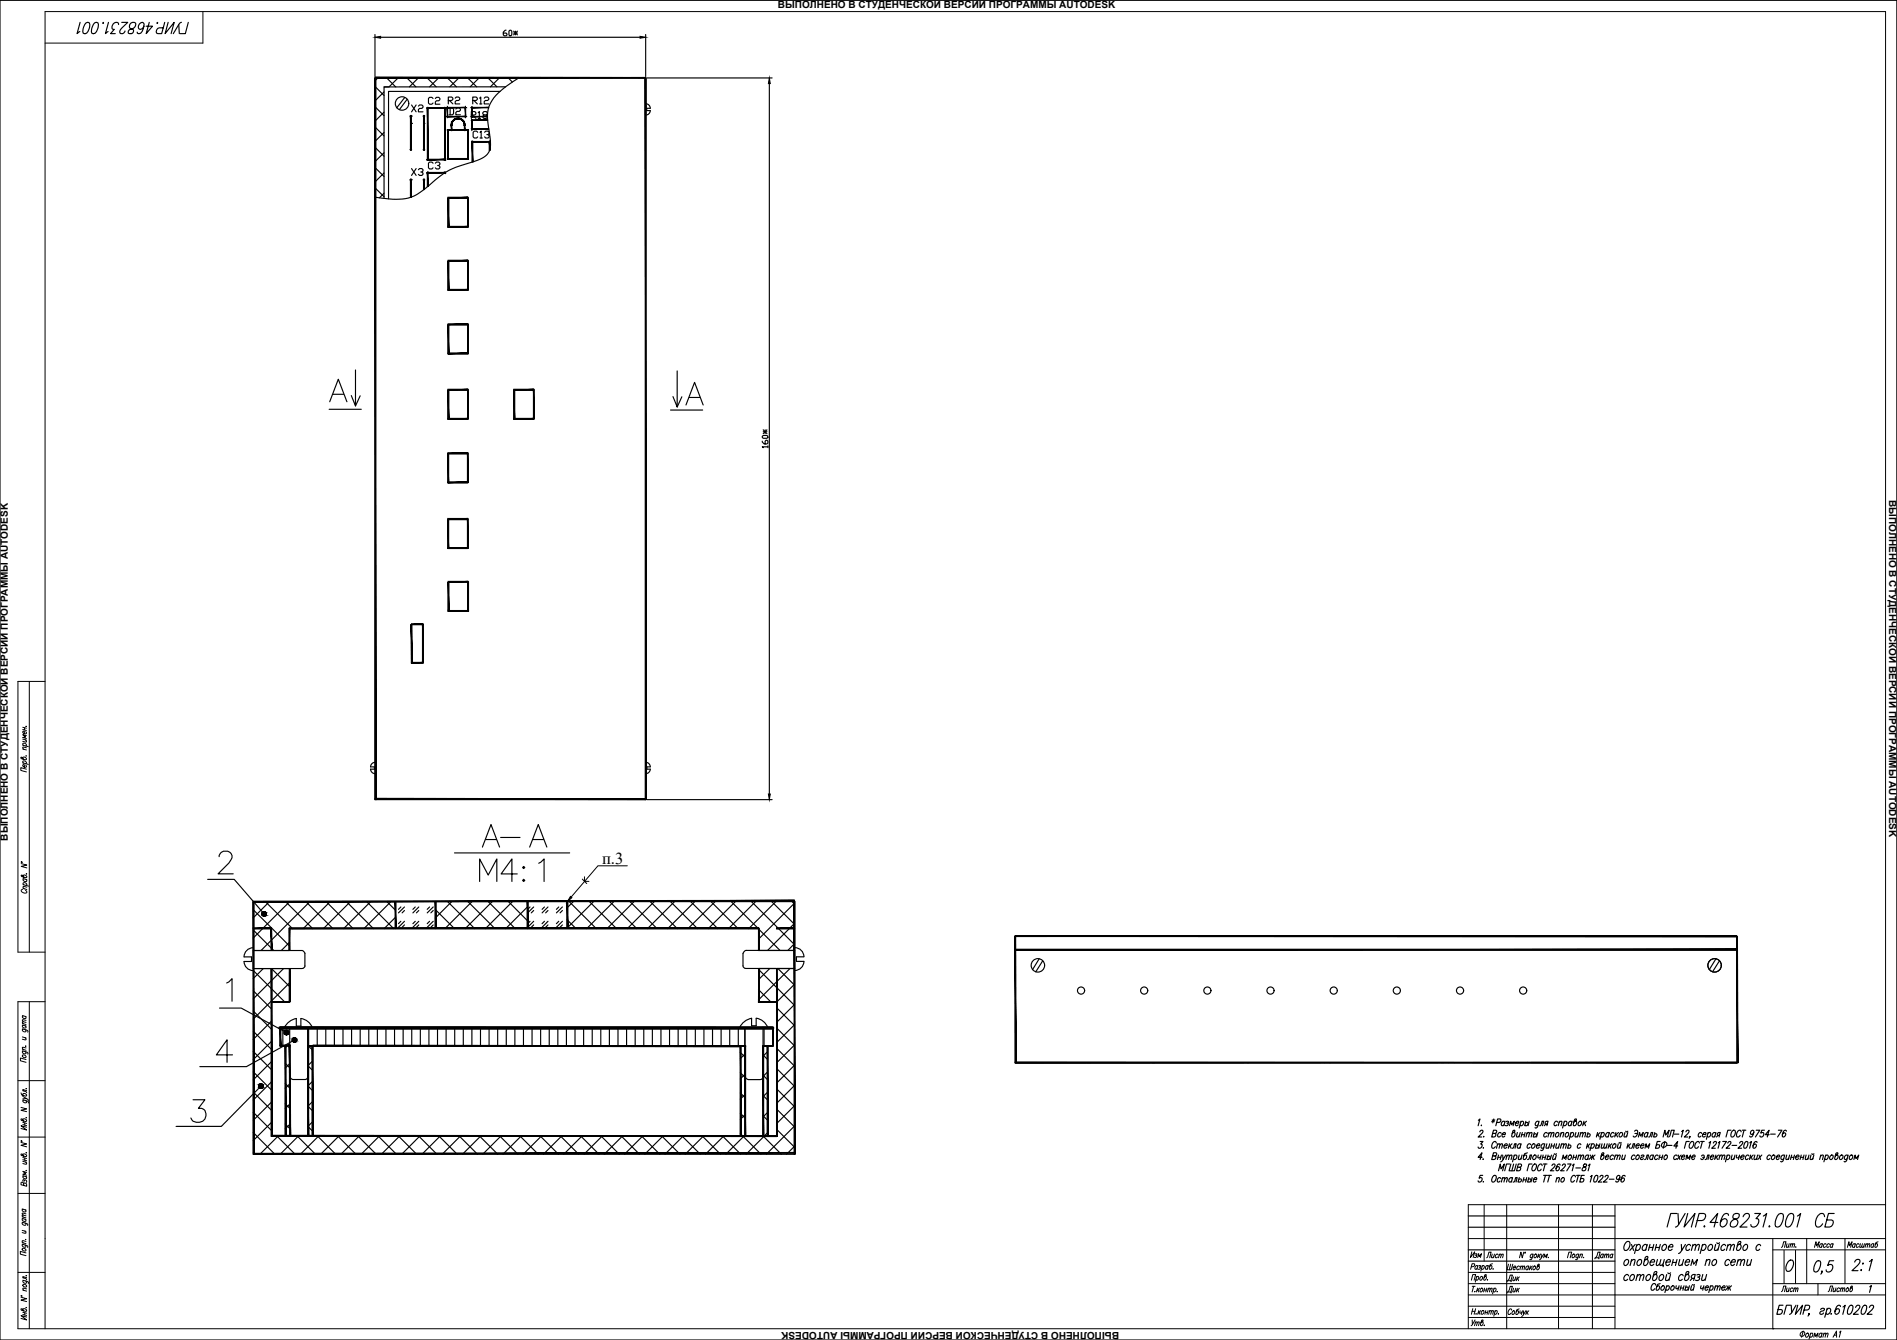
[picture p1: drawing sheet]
<svg xmlns="http://www.w3.org/2000/svg" width="841mm" height="594mm" viewBox="0 0 841 594" stroke-linecap="round" stroke-linejoin="round" font-family="sans-serif">
<defs><g id="words">
<g font-size="15">
<text x="212.7" y="376.8">А-А</text>
<text x="211.3" y="391.9">М4:1</text>
</g>
<text font-size="10.6" x="738" y="545.4">ГУИР.468231.001 СБ</text>
<text font-size="8.8" x="32.8" y="16.2">ГУИР.468231.001</text>
<text font-size="7.4" x="266.9" y="382.9">п.3</text>
<g font-size="6.6">
<text x="197.6" y="47.3">R2</text>
<text x="208.5" y="47.3">R12</text>
<text x="181.3" y="50.8">X2</text>
<text x="197.9" y="52.2">D2</text>
<text x="208.5" y="62.4">C13</text>
<text x="188.7" y="76.2">C3</text>
<text x="181.3" y="79">X3</text>
</g>
<g font-size="6.2">
<text x="188.7" y="47.3">C2</text>
<text x="207.8" y="53.6">R18</text>
<text x="705.9" y="559.2">Дата</text>
<text x="666.7" y="569.4">Дик</text>
<text x="666.7" y="574.3">Дик</text>
</g>
<g font-size="5.7">
<text x="788.5" y="554.2">Лит.</text>
<text x="817.7" y="554.2">Масштаб</text>
<text x="650.5" y="558.8">Изм</text>
<text x="657.9" y="558.8">Лист</text>
<text x="666.7" y="564.1">Шестаков</text>
<text x="788.5" y="574">Лист</text>
<text x="809.3" y="574">Листов</text>
</g>
<g font-size="4.4">
<text x="344.8" y="3.6">ВЫПОЛНЕНО В СТУДЕНЧЕСКОЙ ВЕРСИИ ПРОГРАММЫ AUTODESK</text>
<text x="837.5" y="221.5" transform="rotate(90 837.5 221.5)">ВЫПОЛНЕНО В СТУДЕНЧЕСКОЙ ВЕРСИИ ПРОГРАММЫ AUTODESK</text>
<text x="3.5" y="372.7" transform="rotate(-90 3.5 372.7)">ВЫПОЛНЕНО В СТУДЕНЧЕСКОЙ ВЕРСИИ ПРОГРАММЫ AUTODESK</text>
<text x="496.1" y="590.6" transform="rotate(-180 496.1 590.6)">ВЫПОЛНЕНО В СТУДЕНЧЕСКОЙ ВЕРСИИ ПРОГРАММЫ AUTODESK</text>
</g>
</g></defs>
<!-- layer: KONTUR -->
<path d="M0 .1h841v594h-841z" fill="none" stroke="#000" stroke-width=".51"/>
<g fill="none" stroke="#000" stroke-width=".44">
<path d="M90 5.1v14h-70M13 302.1v120M20 302.1h-12v120h12M13 444.1v145M20 444.1h-12v145h828v-584h-816v584M8 479.1h12M8 504.1h12M8 529.1h12M658 534.1v25M668 534.1v55M691 534.1v55M706 534.1v55"/>
<path d="M716 534.1v55M836 534.1h-185v55M651 549.1h185M786 549.1v40M786 554.1h50M801 549.1v20M818 549.1v20M8 564.1h12M716 574.1h120M786 569.1h50M806 569.1v5"/>
</g>
<g fill="none" stroke="#000" stroke-width=".44">
<path d="M10.1 336.2a.79 .79 0 0 1 1-.4 .79 .79 0 0 1 .4 1l-2-.4-.3-.6 .4-.1 .8 .9M10.1 338.2l2.5 .7M10.1 332.1l1.6 .4M10.1 330.4l2.5 .6M10.1 327.7l1.6 .4M10.1 322.4l1.6 .4M10.1 323.4l1.6 .5M10.4 338.3l-.3-.4a.75 .75 0 0 1 1-.4 .75 .75 0 0 1 .3 1.1M10.4 330.5l-.3-.5a.76 .76 0 0 1 1.1-.4 .76 .76 0 0 1 .2 1.1M10.9 322.6v1M11.3 328l.4 .6-.1 .4-1.5-.4M11.4 339.2l.3 .5a.79 .79 0 0 1-1 .4 .79 .79 0 0 1-.4-1.1h.5v1.1"/>
<path d="M11.4 324.4l.3 .4a.8 .8 0 0 1-1 .5 .8 .8 0 0 1-.4-1.1h.5v1.1M11.5 335.1h.1M11.5 322h.1M11.7 331.5l-1.5-.3-.1 .4 .4 .6M11.7 326.2l-1.6-.5 1.3 1-1.3 .3 1.6 .4M11.7 341l-2.5-.7v1.3l2.5 .6M9.4 382.9l2.5 .6-2.5 .6 2.5 .7M9.4 382.1l.4 .3zM10 394.3l-.3 .1a.77 .77 0 0 0-.2 .9 .77 .77 0 0 0 .8 .5h1.5l.1-.5-.6-.6M10.2 388.4a.8 .8 0 0 1 1.1-.4 .8 .8 0 0 1 .3 1.1l-2-.5-.2-.6 .6 .1 .6 .8M10.2 393.9l1.7 .4M10.2 392.2l2.5 .7"/>
<path d="M10.2 389.5l1.7 .4M10.6 392.3l-.4-.4a.84 .84 0 0 1 1.1-.5 .84 .84 0 0 1 .5 1l-.3 .1M10.6 389.6l-.3 .1a.84 .84 0 0 0 .5 1.1 .84 .84 0 0 0 1.1-.5l-.4-.4M11.6 387.4h.3zM11.9 393.3l-1.6-.3-.1 .5 .5 .5M9.9 456.2l2.2 .6 .2 .8M9.9 459.7l1.7 .5M9.9 454.5l1.7 .4M9.9 453.7l1.7 .5M9.9 450.3l1.7 .4M10.2 456.2l-.2 .2a.84 .84 0 0 0 .5 1 .84 .84 0 0 0 1.1-.4l-.4-.5M10.2 454.5l-.2 .2a.84 .84 0 0 0 .5 1 .84 .84 0 0 0 1.1-.4l-.4-.5"/>
<path d="M10.2 450.4l-.2 .1a.84 .84 0 0 0 .5 1 .84 .84 0 0 0 1.1-.4l-.4-.5M11.6 453.3l-1.6-.3 .4 .9M11.6 452.4l-1.6-.3 .4 .9M9.9 465.9l2.2 .7 .2 .7M9.9 465.2l1.7 .4M10 467.8a.95 .95 0 0 1 1.1 0 .95 .95 0 0 1 .3 1 .97 .97 0 0 1-1 0 .97 .97 0 0 1-.4-1zM10.2 466h-.1a.8 .8 0 0 0 .4 1.1 .8 .8 0 0 0 1.1-.4l-.4-.5M11.1 460.1l.5 .5-.2 .4-1.5-.3M11.3 463.8h.3zM11.6 469.7l-2.5-.6v1.2l2.5 .7M11.6 464.6l-1.6-.3 .4 1M9.3 491l2.5 .6-2.5 .6 2.5 .7"/>
<path d="M9.3 484.5l.6 1.1 1.8 .3a.84 .84 0 0 0-.5-1.1 .84 .84 0 0 0-1.1 .5l.4 .4M10.1 496.5a.79 .79 0 0 1 1.1-.4 .79 .79 0 0 1 .4 1.1l-2.1-.4-.2-.7 .6 .1 .6 .8M10.1 487.6l2.3 .7 .1 .7M10.1 486.1l1.7 1h-1.7M10.1 497.6l1.7 .5M10.1 498.6l1.7 .4M10.5 487.7l-.3 .1a.84 .84 0 0 0 .5 1.1 .84 .84 0 0 0 1.1-.5l-.4-.5M11 497.8v1M11.6 495.5l.2 .1zM11.6 482.6l.2 .1zM11.8 499.8l-2.5-.7 2.5 1.9-2.5-.7M11.8 487.1l.8 .8"/>
<path d="M11.8 483.5l-1.7-.5v.6l1.6 .5 .1 .4M9.3 506.5l2.5 .7-2.5 .6 2.5 .6M9.4 505.7l.3 .4zM10.1 512.1a.8 .8 0 0 1 1.1-.4 .8 .8 0 0 1 .4 1.1l-2.1-.5-.2-.6h.6l.6 .8M10.1 514.9l1.7 .4M10.1 513.2l1.7 .4M10.1 514.2l1.7 .4M11 513.4v1M11.3 515.2l.5 .6-.1 .3-1.6-.3M11.6 518.9l.2 .1zM11.6 511.1h.2zM11.8 519.8l-1.7-.5 1.3 1-1.3 .3 1.7 .4"/>
<path d="M9.8 539.5l1.7 .4M9.8 536l1.7 .5M10.1 521.3l1.7 .4M10.2 536.1l-.3 .1a.84 .84 0 0 0 .6 1 .84 .84 0 0 0 1-.4l-.4-.5M10.5 524.8l-1-.7-.2 1.1 2.5 .7-.1-1.1-.7-.4-.5 .4v.8M10.5 521.4l-.3 .1a.84 .84 0 0 0 .5 1 .84 .84 0 0 0 1.1-.4l-.4-.5M10.8 523.3h.8l.1 .9M10.8 523.6l-.1-.5-.5-.1v.8M11.5 539l-1.6-.3-.1 .3 .5 .6M11.5 538.2l-1.6-.4-.1 .4 .5 .5M9.8 551.6l2.3 .7 .1 .8M9.8 541.9l2.3 .7 .1 .7"/>
<path d="M9.8 550.9l1.7 .5M9.8 545.5l1.7 .4M9.8 540.2l1.7 .5M9.9 553.5a.95 .95 0 0 1 1.1 0 .95 .95 0 0 1 .4 1 .95 .95 0 0 1-1.1 0 .95 .95 0 0 1-.4-1zM10.2 551.7l-.1 .1a.79 .79 0 0 0 .3 1.1 .79 .79 0 0 0 1.1-.5l-.4-.4M10.2 542l-.1 .1a.79 .79 0 0 0 .3 1.1 .79 .79 0 0 0 1.1-.5l-.4-.5M10.2 540.3a.79 .79 0 0 0-.1 1.1 .79 .79 0 0 0 1.2 .1l.2-.5-.4-.5M11 545.8l.5 .6-.1 .3-1.6-.2M11.3 549.5l.2 .1zM11.5 555.5l-2.5-.7v1.2l2.5 .7M11.5 550.4l-1.6-.3-.1 .4 .5 .5M675.6 555.1l-.7 2.5-.6-2.5-.6 2.5"/>
<path d="M676.1 555.2h.2l-.3 .4zM679.6 556.3l-.1-.2a.82 .82 0 0 0-1 .5 .82 .82 0 0 0 .4 1l.5-.3M679.7 556l-.7 2.2-.7 .1M680.3 556.3l.5-.3a.75 .75 0 0 1 .4 1 .75 .75 0 0 1-1.1 .3zM682.1 556l-.4 1.6M682.3 556.7l.4 .9M683 556l-1.2 1.2M683.3 556l.1 1.6 1-1.6M684.4 557.6l.4-1.6 .3 1.3 1-1.3-.5 1.6M686.5 557.4h.1M694.9 557.6l.7-2.5h1.2l-.7 2.5M697.2 556.3l.5-.3a.76 .76 0 0 1 .4 1.1 .76 .76 0 0 1-1.2 .2z"/>
<path d="M699.9 556.3l-.1-.1a.79 .79 0 0 0-1.1 .4 .79 .79 0 0 0 .5 1l.4-.3M700 556l-.5 1.9-.5 .6-.5-.2M700.6 556.4l.5-.4 .4 .1-.3 1.5M700.7 556l-.5 1.6M702.1 557.4h.1M804.4 553l.7-2.5 .2 1.8 1.2-1.8-.6 2.5M807.9 551.7l-.1-.2a.77 .77 0 0 0-1.1 .4 .77 .77 0 0 0 .7 1l.2-.2M808 551.4l-.4 1.6M809.6 551.7l-.1-.2a.82 .82 0 0 0-1 .5 .82 .82 0 0 0 .4 1l.4-.3M811.1 551.7l-.1-.2a.82 .82 0 0 0-1 .5 .82 .82 0 0 0 .4 1l.5-.3M812.6 551.7l-.1-.2a.82 .82 0 0 0-1 .5 .82 .82 0 0 0 .4 1l.5-.3M812.7 551.4l-.4 1.6"/>
<path d="M9.3 575.1l2.5 .7-2.5 .6 2.5 .7M9.4 574.4l.3 .3zM10.1 567.6l2.3 .7 .1 .7M10.1 572l1.7 .4M10.2 569.5a.97 .97 0 0 1 1.1 0 .97 .97 0 0 1 .4 1 .95 .95 0 0 1-1.1 0 .95 .95 0 0 1-.4-1zM10.5 567.7h-.1a.79 .79 0 0 0 .3 1.1 .79 .79 0 0 0 1.1-.4l-.4-.5M11.6 579.7h.2zM11.6 565.5l.2 .1zM11.8 571.4l-1.6-.3-.1 .4 .5 .6M11.8 566.4l-1.7-.4v.5l1.2 .3 .5 .6M652.3 567.6l.6-2.5h1.3l-.7 2.5M652.3 561.6l1.1-.2 .3-1.1h-1l-.7 2.5"/>
<path d="M652.7 570.3h1.3M653.3 570.3l-.6 2.5M653.9 572.5h.1M654.6 566.3l.5-.4a.84 .84 0 0 1 .4 1 .84 .84 0 0 1-1 .6l-.2-.3M654.7 565.9l-.7 2.5M655.1 571.1l-.5 1.7M655.1 561.4l-.1-.2a.84 .84 0 0 0-1 .5 .84 .84 0 0 0 .4 1.1l.5-.4M655.2 561.1l-.4 1.7M655.2 571.8l.4 1M655.6 561.2h.8l-.1 .5-.5 .1M656 571.1l-1.3 1.2M656.1 561.8a.6 .6 0 0 1 0 .8 .6 .6 0 0 1-.9 0"/>
<path d="M656.3 566.3l.5-.4a.84 .84 0 0 1 .4 1 .84 .84 0 0 1-1 .6zM656.4 571.5l.4-.4a.84 .84 0 0 1 .5 1.1 .84 .84 0 0 1-1 .5zM657.1 561.4l.4-.3a.84 .84 0 0 1 .5 1 .84 .84 0 0 1-1.1 .5l-.1-.2M657.2 561.1l-.7 2.5M657.9 571.9h1.1M658.2 571.1l-.5 1.7M658.5 565.9a.79 .79 0 0 1 .4 1 .79 .79 0 0 1-1.1 .4l.4-2 .7-.2-.1 .6-.8 .6M659.2 571.1l-.5 1.7M659.5 567.3h.1M659.8 561.4l-.2-.2a.84 .84 0 0 0-1 .5 .84 .84 0 0 0 .4 1.1l.5-.4M659.8 571.6l.5-.5 .4 .1-.4 1.6M659.8 561.1l-.4 1.7"/>
<path d="M659.9 571.1l-.5 1.7M660.7 571.6l.5-.5 .3 .1-.3 1.6M661.7 560.3l-1.1 .5-.3 1.7a.79 .79 0 0 0 1-.4 .79 .79 0 0 0-.4-1l-.4 .3M662 562.5h.1M662.3 571.5l.4-.4a.84 .84 0 0 1 .5 1.1 .84 .84 0 0 1-1.1 .5v-.3M662.4 571.1l-.7 2.5M663.8 572.5h.1M10.1 580.7a.8 .8 0 0 1 1.1-.4 .8 .8 0 0 1 .4 1.1l-2.1-.5-.2-.6 .6 .1 .6 .8M10.1 581.8l1.7 .4M10.1 582.8l1.7 .4M11 582v1M11.8 583.9l-2.5-.7 2.5 2-2.5-.7"/>
<path d="M652.7 581.4h1.2M652.7 585.2l.1 2M652.9 580.2l-.6 2.5M654 585.2l-1.8 2.5M654 586.5l.6-.5 .3 .2-.3 1.5M654.2 586l-.5 1.7M654.2 580.2l-.7 2.5M654.4 582.4h.1M654.9 586.5l.6-.5 .3 .2-.3 1.5M655.6 581l-.4 1.7M655.7 581.7l.4 1M656.5 581l-1.2 1.2"/>
<path d="M656.9 581.4l.5-.4a.76 .76 0 0 1 .4 1.1 .76 .76 0 0 1-1.1 .3zM657 586a.79 .79 0 0 1 .4 1.1 .79 .79 0 0 1-1 .4l.4-2.1 .6-.2v.6l-.8 .6M658.1 587.5h.1M658.5 581.8h1M658.7 581l-.4 1.7M659.7 581l-.4 1.7M660.3 581.5l.9-.4-.3 1.6M660.4 581l-.4 1.7M661.2 581.5l.9-.4-.3 1.6M662.8 581.4l.5-.4a.76 .76 0 0 1 .4 1.1 .76 .76 0 0 1-1.1 .3M662.9 581l-.6 2.5M664.3 582.4h.1"/>
<path d="M670.2 580.9v-.2a.79 .79 0 0 0-1-.4 .79 .79 0 0 0-.5 1l-.1 .5a.68 .68 0 0 0 .4 1 .68 .68 0 0 0 .8-.6M670.6 581.5l.4-.4a.76 .76 0 0 1 .4 1.1 .76 .76 0 0 1-1.1 .2zM673.5 580.3l-1 .4-.5 1.9a.8 .8 0 0 0 1.1-.4 .8 .8 0 0 0-.4-1.1l-.4 .4M673.9 581.1v1.1l.9-.5M675 581.1l-.5 1.7M675.4 581.1l.1 1.7 .9-1.7M675.5 582.8l-.9 .8M676.9 581.1l-.5 1.7M677.1 581.8l.4 1M677.8 581.1l-1.2 1.2M798.6 590.6l1-.2a1.07 1.07 0 0 1 .2 1.7 1.07 1.07 0 0 1-1.7-.4zM799.5 590.1l-.8 2.8"/>
<path d="M801 591.2l.3-.2a.91 .91 0 0 1 .4 1.2 .91 .91 0 0 1-1.1 .5l-.1-.7zM802.6 591.4l.5-.4a.91 .91 0 0 1 .5 1.2 .91 .91 0 0 1-1.1 .5l-.2-.2M802.7 591l-.7 2.8M804.1 592.9l.5-1.9 .3 1.5 1.1-1.5-.5 1.9M807.8 591.4l-.2-.2a.91 .91 0 0 0-1.1 .5 .91 .91 0 0 0 .5 1.2l.5-.4M807.8 591l-.5 1.9M808.5 591.5l.6-.5 .4 .2-.4 1.7M808.7 591l-.6 1.9M809.5 591.5l.6-.5 .4 .2-.4 1.7M812.7 592.9l1.5-2.8v2.8M813.2 591.9h1M815.5 590.6l.6-.5-.7 2.8"/>
</g>
<path d="M791 554.3v14.8M796 554.3v14.8M651 574.1h65M651 569.1h65M651 579.1h65M651 564.1h65M651 584.1h65" fill="none" stroke="#000" stroke-width=".44"/>
<!-- layer: 0 -->
<circle cx="786" cy="589.1" r=".25" fill="#000"/>
<g fill="none" stroke="#000" stroke-width=".51">
<path d="M166.2 15.3v18.6M168.7 16.5h115.1M224.4 13.4l-1.3 .8v1.3l.5 .4h.8l.4-.4-.4-.8h-1.3M225.6 13.8l.5-.4 .8 .4v1.7l-.4 .4-.9-.4zM227.7 14.7h1.7M227.7 13.8l1.7 1.7M228.6 13.8v1.7M229.4 13.8l-1.7 1.7M286.3 15.3v18.6M166.2 34.6h120.1v319.9h-120.1zM166.2 38.3l4.1 4M166.2 34.6h4.1"/>
<path d="M167.5 34.6l-1.3 1.2M170.3 38.5h2M171.4 34.6l4 3.9M176.5 34.6l-4 3.9M180.4 34.6l4 3.9M185.5 34.6l-4 3.9M189.4 34.6l4 3.9M194.4 34.6l-3.9 3.9M198.4 34.6l4 3.9M203.4 34.6l-4 3.9M207.3 34.6l4 3.9M212.4 34.6l-4 3.9"/>
<path d="M216.4 34.6l3.9 3.9M221.4 34.6l-4 3.9M224.2 38.5h-53.9v49.4M225.3 34.6l1.9 1.8M230 34.6a33.3 33.3 0 0 0-12.6 11.2 15 15 0 0 0-.9 10.3l.5 3.2a10.6 10.6 0 0 1-1 9.1 14.5 14.5 0 0 1-7.5 3.7 34.7 34.7 0 0 0-18 9.8 20.4 20.4 0 0 1-12.1 6.3l-4.4 .1-7.8-.9M286.3 34.6v15.9M286.9 34.6h55.4M341.1 37.1v314.9M166.2 56.3l4.1 4M166.2 47.3l4.1 4M170.3 40.7l-4.1 4.1M170.3 49.7l-4.1 4"/>
<path d="M170.3 58.7l-4.1 4v2M179.5 43.2l-3.6 4.6M180.5 44l-3.5 4.7M198.6 57.5h8.8v12.8h-8.8v-12.8h8.8M221.7 40.5h-49.4v47.7M286.3 46l1.4 .6 .6 1.4h-1.6v1h1.6l-.1 .5-.9 1.3-1 .2M166.2 74.3l4.1 3.9M166.2 65.3l4.1 4M170.3 67.7l-4.1 4M170.3 76.7l-4.1 4M166.2 83.2l4.1 4M170.3 85.7l-2.1 2"/>
<path d="M198.6 87.9h8.8v12.9h-8.8zM198.6 115.9h8.8v12.8h-8.8zM207.4 144.1v12.8h-8.8v-12.8h8.9M146.2 178.1l3.8-10 3.8 10M147.6 174.8h4.8M157.6 164v16l-1.9-4.6M159.7 175.5l-2.1 4.5M198.6 173h8.8v12.9h-8.8zM227.8 173.1h8.8v12.8h-8.8zM300.2 164.4v16l-1.8-4.6M302.3 175.9l-2.1 4.5M304.1 179.5l3.8-10 3.8 10"/>
<path d="M305.6 176.2h4.7M145.9 181.5h14.3M297.3 181.8h14.2M337.9 195.6l.9 1.2h1.2l.4-.4v-.8l-.4-.4-.8 .4v1.2M337.9 193.5l.5-.4h1.6l.4 .8-.4 .4h-1.6zM338.4 191.4h1.6M338.4 190.6l1.6 1.6M339.2 190.6v1.6M340 190.6l-1.6 1.6M340.4 198.1h-2.5l.5 .4M340.4 197.7v.8M198.6 201.2h8.7l.1 12.9h-8.8z"/>
<path d="M198.5 230.4h8.8v12.8h-8.8zM198.7 258.1h8.8v12.8h-8.8zM207.6 258.1l-.1 12.8M182.4 276.9v17.1h5.1v-17.1h-5M164.3 340h1.7v1h-1.7l.6 1.4 1.4 .6M166.3 338l-1.4 .6-.6 1.4M286.3 338l1.4 .6 .6 1.4M288.3 340h-1.5v1h1.5l-.1 .5-.9 1.2-1 .3M286.3 340.5v14M286.9 354.5h55.4M97.2 379.8a2.64 2.64 0 0 1 1.9-2.4h1.9a2.46 2.46 0 0 1 1.4 3.8l-.9 1.4-4.8 4.8h6.7M201.5 378.1h51.1"/>
<path d="M92.1 389.9h11.7l13.3 15.3M112.3 399.7h240v12h-8h8v100h-240v-100h8h-8zM117.6 399.7l12.1 12M119.5 399.7l-7.2 7.2M126.6 399.7l12 12M128.4 399.7l-16.1 16.2M135.6 399.7l12 12M137.4 399.7l-21.7 21.7M144.6 399.7l12 12M146.4 399.7l-12 12M153.6 399.7l12 12M155.4 399.7l-12 12"/>
<path d="M162.6 399.7l11.9 12M164.3 399.7l-11.9 12M171.5 399.7l3.8 3.8M173.3 399.7l-12 12M175.3 399.7v12M193 399.7v12M198.5 399.7l12 12M200.3 399.7l-7.3 7.3M207.5 399.7l12 12M209.3 399.7l-12 12M216.5 399.7l11.9 12M218.2 399.7l-12 12"/>
<path d="M225.4 399.7l8.4 8.4M227.2 399.7l-12 12M233.8 399.7v12M251.4 399.7v12M252.3 399.7l12.1 12M254.2 399.7l-2.8 2.8M261.3 399.7l12 12M263.1 399.7l-11.7 11.8M270.3 399.7l12 12M272.1 399.7l-12 12M279.3 399.7l12 12M281.1 399.7l-12 12"/>
<path d="M288.3 399.7l12 12M290.1 399.7l-12 12M297.3 399.7l11.9 12M299 399.7l-11.9 12M306.2 399.7l12 12M308 399.7l-12 12M315.2 399.7l12 12M317 399.7l-12 12M324.2 399.7l12 12M326 399.7l-12 12M333.2 399.7l19.1 19.1M335 399.7l-12 12"/>
<path d="M342.1 399.7l10.2 10.1M344 399.7l-12.1 12M351.2 399.7l1.1 1.1M112.3 403.3l16 16M112.3 412.3l9.1 9.1M120.3 411.7v9.7h-8v8h8v74.3h224M128.3 417.8l-3.6 3.6M175.3 406.7l-5 5M177.7 402.1l-1 1.1M177.7 408.4l-1 1.1M179.3 402.1l-2.6 2.6M179.3 408.4l-2.6 2.7"/>
<path d="M179.3 403.7l-1 1M179.3 410.1l-1 1M184.1 402.1l-1.1 1.1M184.1 408.4l-1.1 1.1M185.7 402.1l-2.7 2.6M185.7 408.4l-2.7 2.7M185.7 403.7l-1.1 1M185.7 410.1l-1.1 1M190.5 402.1l-1.1 1.1M190.5 408.4l-1.1 1.1M192.1 402.1l-2.7 2.6M192.1 408.4l-2.7 2.7"/>
<path d="M192.1 403.7l-1.1 1M192.1 410.1l-1.1 1M193 403.2l8.5 8.5M233.8 402.1l-9.6 9.6M233.8 411.1l-.6 .6M235 402.1l-1.1 1.1M235 408.4l-1.1 1.1M236.6 402.1l-2.7 2.6M236.6 408.4l-2.7 2.7M236.6 403.7l-1.1 1M236.6 410.1l-1.1 1M241.4 402.1l-1.1 1.1"/>
<path d="M241.4 408.4l-1.1 1.1M243 402.1l-2.7 2.6M243 408.4l-2.7 2.7M243 403.7l-1.1 1M243 410.1l-1.1 1M247.7 402.1l-1 1.1M247.7 408.4l-1 1.1M249.3 402.1l-2.6 2.6M249.3 408.4l-2.6 2.7M249.3 403.7l-1 1M249.3 410.1l-1 1M251.4 407.7l4 4"/>
<path d="M352.3 400.4l-16 16M352.3 409.4l-12 12M352.3 418.4l-3.1 3M450.1 415.2h320v6h-320zM450.1 415.2h14M756.1 415.2h14M100.5 435.8l1-.5 1.4-1.4v10M108.2 424.2h3.3v2.1l-3.3-.1a4 4 0 0 0 4 4.1l14.2 14.1M112.2 420.2a4 4 0 0 0-4 4M112.3 421.4h21.6l.7 .3 .6 1.1M112.3 439.2l8 8M112.3 421.3l.1 .1"/>
<path d="M116.7 429.4l-4.4 4.4M120.4 429.4l7.9 7.9M125.7 429.4l-13.4 13.5M128.3 435.8l-16 16M128.3 421.4v-9.7l208 .1 9.6 9.6M128.3 429.4v15h-8M135.2 422.8v5.4l-.8 1.1-22.1 .1M330.8 421.4h21.5M330.8 421.3l-1 .7-.4 .7v5.5l.8 1.1 22.1 .1M336.3 438.7l5.6 5.7M336.3 429.7l16 16M336.3 420.8l.6 .6"/>
<path d="M341.2 429.4l-4.9 5M344.3 421.4h8v8h-8M344.9 429.4l7.4 7.4M350.2 429.4l-13.9 13.9M352.3 436.3l-8 8M352.4 420.1a4 4 0 0 1 4 4.1h-3.3v2h3.3M356.4 426.2a4 4 0 0 1-4 4M450.1 421.2h320v50h-320zM450.1 421.2h4M460.7 425.1l-2.9 4.8M462.3 426l-3.1 4.9M760.8 425l-3 4.9"/>
<path d="M762.3 425.9l-3.1 4.9M97.3 446.9h9.6l20.1 10.9M112.3 457.2l8 8M112.3 448.2l8 8M120.3 452.8l-8 8M124.1 455.7v8M125.4 455.7v8M128.4 455.7l.1 21.6 .3 .7 1.1 .6M131.4 451.5v3.3M131.4 451.5a7.4 7.4 0 0 0-5.3 4.1M131.4 454.9h2M133.4 454.8v-3.3a6.5 6.5 0 0 1 5.1 4.1"/>
<path d="M136.4 455.7v22l-1.1 .9h-5.5M136.8 455.7l-.1 8 1.7 1.7M140.6 455.7v8M144.4 455.7v8M148.3 455.7v8M152.1 455.7v8M155.9 455.7v8M159.7 455.7v8M163.5 455.7v8M167.3 455.7v8M171.1 455.7v8M174.9 455.7v8"/>
<path d="M178.7 455.7v8M182.5 455.7v8M186.4 455.7v8M190.2 455.7v8M194 455.7v8M197.8 455.7v8M201.6 455.7v8M205.4 455.7v8M209.2 455.7v8M213 455.7v8M216.8 455.7v8M220.6 455.7v8"/>
<path d="M224.5 455.7v8M228.3 455.7v8M232.1 455.7v8M235.9 455.7v8M239.7 455.7v8M243.5 455.7v8M247.3 455.7v8M251.1 455.7v8M254.9 455.7v8M258.7 455.7v8M262.6 455.7v8M266.4 455.7v8"/>
<path d="M270.2 455.7v8M274 455.7v8M277.8 455.7v8M281.6 455.7v8M285.4 455.7v8M289.2 455.7v8M293 455.7v8M296.8 455.7v8M300.7 455.7v8M304.5 455.7v8M308.3 455.7v8M312.1 455.7v8"/>
<path d="M315.9 455.7v8M319.7 455.7v8M323.5 455.7v8M327.3 455.7v8M330.3 455.7v21.6l.4 .7 1 .6h5.4l.8-.3 .4-.9M333.2 451.5v3.3h2l.1-3.4a6.5 6.5 0 0 1 5.1 4.1M333.2 451.5a7.4 7.4 0 0 0-5.3 4M336.3 444.4h8M338.3 455.7v21.7M338.8 455.7v8M342.5 455.7v8h-2.3M344.3 455.7l8 8"/>
<path d="M344.3 446.7l8 8M344.3 444.3l-.1 .1M352.3 445.3l-8 8M352.3 454.3l-8 8M103.1 467.7h-7.2l4.8-6.7v10M112.3 475.2l8 8M112.3 466.1l8 8M120.3 461.8l-8 8M120.3 470.8l-8 8M120.3 479.7l-8 8M124.1 463.6l2.3 .1M126.4 463.7h2v40h8v-40h193.8v-8h-193.8v8h2"/>
<path d="M126.4 463.7v40h6.1M126.4 471.4l2 2M127.3 463.7l-.9 .9M127.8 463.7l.6 .7M128.4 471.6l-2 2M130.6 461.1l-21.3 11.8h-20.7M136.4 472.4l2 2M138.4 463.7h191.8v40h8v-40M138.4 463.7v40h-2M138.4 470.5l-2 2M138.4 479.5l-2 2M328.2 463.7v40h6"/>
<path d="M328.2 475.5l2 2.1M328.2 466.6l2 2M330.2 467.4l-2 2M330.2 476.3l-2 2M338.2 476.6l2 2M338.2 467.6l2 2M338.3 463.7h1.9M340.2 463.7v40h-2M340.2 466.4l-2 1.9M340.2 475.3l-2 2M344.3 473.6l8 8M344.3 464.7l8 8"/>
<path d="M352.3 463.3l-8 8M352.3 472.2l-8 8M85.6 487.6h5.2l-2.8 3.8a2.91 2.91 0 0 1 3.1 1.3 2.91 2.91 0 0 1-.3 3.4 3.6 3.6 0 0 1-6.2-.4M112.3 493.1l8 8M112.3 484.1l8 8M115.7 481.5l-17.6 17.9h-20M120.3 488.7l-8 8M120.3 497.7l-8 8M126.4 498.3l2 2M126.4 489.3l2 2M126.4 480.4l2 2M128.4 480.5l-2 2"/>
<path d="M128.4 489.5l-2 2M128.4 498.5l-2 2M136.4 499.3l2 2M136.4 490.4l2 2M136.4 481.4l2 2M138.4 488.5l-2 2M138.4 497.5l-2 2M328.2 493.5l2 2M328.2 484.5l2 2.1M330.2 485.3l-2 2M330.2 494.3l-2 2M338.2 494.6l2 1.9"/>
<path d="M338.2 485.6l2 2M340.2 484.3l-2 2M340.2 493.3l-2 2M344.3 491.6l8 8M344.3 482.7l8 8M352.3 481.2l-8 8M352.3 490.2l-8 8M352.3 499.2l-12.6 12.5M655.4 496.7l.7-.6-.8 3M656.8 498.8v.2M661.6 496.5l.9 .8M662.3 496.1l-.5 1.7"/>
<path d="M662.7 496.5l-1.4 .8M663.5 497.6l1.5-.1 .3-.4v-.9l-1.3-.1-.8 3M667.1 497.5a.98 .98 0 0 0-1.3-.1 .98 .98 0 0 0-.2 1.4l.6 .3 .6-.4M667.3 497.1l-.6 2M667.8 497.2h1l-.1 .6-.6 .1M668.4 497.9l.3 .6-.3 .5h-1.1M669.2 499.1l.6-2 .3 1.6 1.3-1.6-.6 2M671.9 497.9h1.4l.1-.6a.96 .96 0 0 0-1.4 .5 .96 .96 0 0 0 .5 1.3l.6-.4M674.2 497.5l.6-.4a1 1 0 0 1 .5 1.3 1 1 0 0 1-1.2 .6l-.2-.3M674.3 497.1l-.8 3M676.3 497.9l.7-.3a.78 .78 0 0 1 .2 1.2 .78 .78 0 0 1-1.2 0M676.5 497.1l-.5 2"/>
<path d="M678 497.1l-.5 2M682.2 497.5l-.1-.2a.95 .95 0 0 0-1.3 .5 .95 .95 0 0 0 .6 1.3l.5-.4M682.3 497.1l-.8 2.7-.4 .3-.5-.2M682.6 499.1l.5-.1 .6-1.9h.7l-.5 2M685.3 498.4l-.6 .7M686 498.4l-1-.3 .2-.8 .4-.2h.7l-.5 2M690.5 497.5l-.1-.3a1 1 0 0 0-1.3 .6 1 1 0 0 0 .6 1.3l.5-.4M691.2 497.6l.7-.5 .5 .1-.3 1.9M691.3 497.1l-.5 2M693.4 497.5l.6-.4a1 1 0 0 1 .6 1.3 1 1 0 0 1-1.3 .6l-.2-.3M693.5 497.1l-.8 3M696.8 497.5a.98 .98 0 0 0-1.3-.1 .98 .98 0 0 0-.1 1.4l.6 .3 .6-.4"/>
<path d="M697 497.1l-.6 2M698.3 497.1a1.04 1.04 0 0 1 .7 1.2 1.04 1.04 0 0 1-1.2 .8l-.3-.6 .6-2.1 .7-.3v.7l-1.1 .7M699.9 497.5l.6-.4a.93 .93 0 0 1 .5 1.3 .93 .93 0 0 1-1.4 .3zM702.2 497.1l-.5 2M702.4 497.9l.5 1.2M703.4 497.1l-1.6 1.4M112.3 511.1l.6 .6M112.3 502.1l9.6 9.6M122.9 503.7l8 8M123.2 503.7l-8 8M131.9 503.7l8 8M132.2 503.7l-8 8"/>
<path d="M140.8 503.7l8 8M141.2 503.7l-8 8M149.8 503.7l8 8M150.2 503.7l-8 8M158.8 503.7l8 8M159.1 503.7l-8 8M167.8 503.7l8 8M168.1 503.7l-8 8M176.7 503.7l8 8M177.1 503.7l-8 8M185.7 503.7l8 8M186.1 503.7l-8 8"/>
<path d="M194.7 503.7l8 8M195.1 503.7l-8 8M203.7 503.7l8 8M204 503.7l-8 8M212.7 503.7l8 8M213 503.7l-8 8M221.7 503.7l8 8M222 503.7l-8 8M230.6 503.7l8 8M231 503.7l-8 8M239.6 503.7l8 8M239.9 503.7l-8 8"/>
<path d="M248.6 503.7l8 8M248.9 503.7l-8 8M257.6 503.7l8 8M257.9 503.7l-8 8M266.6 503.7l8 8M266.9 503.7l-8 8M275.5 503.7l8 8M275.9 503.7l-8 8M284.5 503.7l8 8M284.9 503.7l-8 8M293.5 503.7l8 8M293.8 503.7l-8 8"/>
<path d="M302.5 503.7l8 8M302.8 503.7l-8 8M311.4 503.7l8 8M311.8 503.7l-8 8M320.4 503.7l8 8M320.8 503.7l-8 8M328.2 502.5l9.2 9.2M330.2 503.3l-8.4 8.4M338.2 503.5l8.2 8.2M340.2 502.3l-9.4 9.4M344.3 500.6l8 8M352.3 508.2l-3.6 3.5"/>
<path d="M656.1 501.8l.6-.7 .7 .3-.2 .8-1.9 1.9h1.6M656.2 506.1h1.3l-1 1.1a1 1 0 0 1 .6 1.3 1 1 0 0 1-1.4 .6l-.4-.6M657.1 513.1h-1.8l1.7-2-.8 3M657.6 513.8v.1M657.6 508.8l.1 .1M657.8 503.8l-.2 .2h.3M661.8 502.5l1.3 .1v.9l-.8 .6h-1l.8-3 1.4 .1v.7l-.7 .6M661.8 512.5l1.3 .1v.9l-.8 .6h-1l.8-3 1.4 .1v.8l-.7 .5M663.4 506.8l-.1-.3a.98 .98 0 0 0-1.2-.4 .98 .98 0 0 0-.6 1.1l-.2 .7a.85 .85 0 0 0 .6 1.2 .85 .85 0 0 0 1-.7M663.8 507.6l.7-.5 .5 .1-.4 1.9M664 507.1l-.6 2M664.1 513.1h1.3"/>
<path d="M664.3 519.1l.8-3 .4 2.1 1.5-2.1-.8 3M664.4 512.1l-.5 2M665 507.6l.7-.5 .4 .1-.4 1.9M665.5 502.5a1 1 0 0 0-1.4 0 1 1 0 0 0 0 1.5l.5 .1 .6-.4M665.6 512.1l-.5 2M666 502.9h1.3l.1-.5a.95 .95 0 0 0-1.4 .4 .95 .95 0 0 0 .6 1.3l.6-.4M666.2 512.1l.2 2 1.2-2M666.4 514.1l-1.1 1M666.8 507.9h1.4v-.5a.95 .95 0 0 0-1.3 .4 .95 .95 0 0 0 .5 1.3l.6-.5M668 512.6l.7-.5 .5 .1-.4 1.9M668.1 512.1l-.5 2M669.2 512.6l.7-.5 .4 .1-.4 1.9"/>
<path d="M669.2 507.1l-.5 2M669.2 516.1h-1.3l-.8 3M669.5 507.9l.4 1.2M669.8 516.1l-.8 3h2.4l.8-3M670.3 507.1l-1.5 1.4M670.4 509.1l.5-.2 .6-1.8h.7l-.5 2M671 502.1a.94 .94 0 0 1 .6 1.3 .94 .94 0 0 1-1.4 .4l.5-2.4 .8-.3-.1 .7-1 .7M671.1 516.1l-.8 3M671.2 512.5l.6-.4a1 1 0 0 1 .6 1.3 1 1 0 0 1-1.3 .5l-.2-.3M671.4 512.1l-.8 3M672.7 502.1l-.4 1.9 .6 .1 .7-.6M672.8 517.5h1l.4 .6-.5 .8-1.4 .2 .8-3 1.4 .3-.2 .8-.5 .3"/>
<path d="M673.5 512.1l-.4 1.8 .6 .2 .7-.6M674 502.1l-.6 2M674.2 507.5l-.1-.3a1.01 1.01 0 0 0-1.3 .6 1.01 1.01 0 0 0 .6 1.3l.5-.5M674.4 507.1l-.6 2M674.6 503.1h1.3M674.8 512.1l-.6 2M674.9 502.1l-.5 2M676.1 502.1l-.5 2M676.9 502.6l.7-.5 .5 .1-.4 1.9M677.1 502.1l-.6 2M677.1 511.1l-1.3 .7-.5 2a.95 .95 0 0 0 1.4-.4 .95 .95 0 0 0-.6-1.3l-.5 .4M677.2 514.1l.8-.6 .3-1.4h.7l-.5 2"/>
<path d="M678.1 502.6l.7-.5 .4 .1-.4 1.9M678.6 507.5a.97 .97 0 0 0-1.3-.1 .97 .97 0 0 0-.3 1.2l.4 .5 .9-.5M679.2 516.1h-1.4l-.8 3M679.3 507.5l.6-.4a1.01 1.01 0 0 1 .5 1.3 1.01 1.01 0 0 1-1.3 .5zM679.8 516.5l1-.4a1.95 1.95 0 0 1-1.3 3l-.3-1.2zM679.8 512.5l.6-.4a.93 .93 0 0 1 .5 1.3 .93 .93 0 0 1-1.4 .2zM680 502.9l.2-.1a.71 .71 0 0 1 1.1 .4 .71 .71 0 0 1-.7 .9l-.8-.3M680.3 502.1l-.6 2M681.2 507.9h1.4v-.5a.95 .95 0 0 0-1.3 .4 .95 .95 0 0 0 .5 1.3l.6-.5M681.8 502.1l-.6 2M682 512.1l-.2 1.1 .5 .1 .7-.5M683.3 512.1l-.6 2"/>
<path d="M683.7 516.8l-.1-.3a.83 .83 0 0 0-.8-.4 .83 .83 0 0 0-.7 .7l-.4 1.1a.85 .85 0 0 0 .5 1.2 .85 .85 0 0 0 1.1-.8M683.9 513.1h1.3M684.1 512.1l-.5 2M684.2 516.1h1.6M684.8 507.5l-.1-.1a.95 .95 0 0 0-1.4 .4 .95 .95 0 0 0 .6 1.3l.5-.5M684.9 507.1l-.9 2.7-.4 .3-.5-.2M685 516.1l-.8 3M685.4 512.1l-.5 2M685.8 507.1l-.4 1.8 .5 .2 .8-.6M686 502.5l-.2-.3a1 1 0 0 0-1.3 .6 1 1 0 0 0 .6 1.3l.6-.4M686.1 512.9l.2-.1a.71 .71 0 0 1 1.1 .4 .71 .71 0 0 1-.8 .9l-.7-.3M686.4 512.1l-.6 2"/>
<path d="M686.6 502.6l.8-.5 .4 .1-.4 1.9M686.8 502.1l-.5 2M687.1 507.1l-.6 2M687.7 508.1h1.3M687.8 502.6l.7-.5 .4 .1-.3 1.9M687.8 512.1l-.5 2M688 507.1l-.5 2M688 516.8l.7-.7 .7 .3-.6 1.3-1.5 1.4h1.6M688.7 512.1l-.4 1.8 .6 .2 .7-.6M689.1 511.5l.3 .3 .6-.3M689.2 507.1l-.5 2M689.9 502.5l.6-.4a1 1 0 0 1 .5 1.3 1 1 0 0 1-1.3 .6l-.1-.8z"/>
<path d="M690 512.1l-.6 2M690.1 507.1l-.4 1.8 .6 .2 .7-.6M691.4 507.1l-.5 2M691.6 516.5v-.3a1.67 1.67 0 0 0-1.6 1 1.67 1.67 0 0 0 .3 1.9 .99 .99 0 0 0 1-.8 .99 .99 0 0 0-.5-1.1l-.9 .9M692 502.6l.7-.5 .6 .1-.4 1.9M692.1 507.6l.8-.5 .4 .1-.4 1.9M692.1 502.1l-.5 2M692.3 507.1l-.5 2M692.5 514.1l.6-2 .4 1.5 1.2-1.5-.6 2M692.6 516.8l.7-.7 .7 .3-.6 1.3-1.5 1.4h1.6M693.3 507.6l.7-.5 .4 .1-.3 1.9M694.2 502.5l.6-.4a1 1 0 0 1 .6 1.3 1 1 0 0 1-1.3 .6z"/>
<path d="M695 516.1h1.6l-2 3M695.3 507.9l.2-.1a.71 .71 0 0 1 1.1 .4 .71 .71 0 0 1-.8 .9l-.7-.3M695.5 512.5l.5-.4a1.04 1.04 0 0 1 .7 1.2 1.04 1.04 0 0 1-1.2 .8l-.3-.5zM695.5 507.1l-.5 2M696.4 502.5l.6-.4a1.01 1.01 0 0 1 .5 1.3 1.01 1.01 0 0 1-1.3 .6l-.1-.3M696.5 502.1l-.8 3M697.1 516.7l.7-.6-.8 3M697.5 513.1h1.3M697.7 512.1l-.5 2M698.6 517.8h2.1M698.7 502.1l-.4 1.9 .5 .1 .8-.6M699 512.1l-.5 2"/>
<path d="M699.8 512.6l.7-.5 .4 .1-.4 1.9M699.9 502.1l-.5 2M699.9 512.1l-.5 2M700.7 502.6l.7-.5 .4 .1-.3 1.9M700.8 502.1l-.5 2M700.9 507.5l-.2-.3a1.01 1.01 0 0 0-1.3 .6 1.01 1.01 0 0 0 .6 1.3l.6-.5M700.9 512.6l.7-.5 .5 .1-.4 1.9M701.8 502.6l.8-.5 .4 .1-.4 1.9M702.2 516.2l-.2 .9a1 1 0 0 1 1 1.3 1 1 0 0 1-1.6 .4l.3-1 1.7-1-.3-.7zM703.8 502.9l.4-.3a.73 .73 0 0 1 .9 .7 .73 .73 0 0 1-.8 .8l-.7-.3M703.8 507.1l-.5 2M704 502.1l-.5 2"/>
<path d="M704.1 507.9l.5 1.2M704.2 516.7l.7-.6-.8 3M704.3 512.5l-.2-.3a1 1 0 0 0-1.3 .6 1 1 0 0 0 .6 1.3l.6-.5M704.4 512.1l-.6 2M705 507.1l-1.5 1.4M705.1 512.1l.6 1.2 1.4-1.2M705.5 512.9l-1.1 1.2M705.6 507.5l.5-.4a1 1 0 0 1 .6 1.3 1 1 0 0 1-1.3 .5l-.1-.3M705.7 507.1l-.8 3M706.1 512.1l-.5 2M706.2 512.9l.5 1.2M707.6 507.9l.4-.3a.73 .73 0 0 1 .9 .7 .73 .73 0 0 1-.8 .8l-.7-.3"/>
<path d="M707.9 507.1l-.6 2M708.3 502.1l-.6 2M708.5 502.9l.5 1.2M709.3 507.1l-.5 2M709.4 502.1l-1.5 1.4M710 502.5l.6-.4a1 1 0 0 1 .5 1.3 1 1 0 0 1-1.3 .6l-.1-.3M710.1 502.1l-.8 3M710.3 507.1l-.4 1.8 .4 .2 .7-.6M710.4 512.1a.95 .95 0 0 1 .6 1.3 .95 .95 0 0 1-1.4 .4l.6-2.4 .7-.3v.7l-1 .7M711.4 507.1l-.4 1.8 .4 .2 .8-.6M711.8 512.9h1.4v-.5a.95 .95 0 0 0-1.3 .4 .95 .95 0 0 0 .5 1.3l.6-.5M712.6 507.1l-.6 2"/>
<path d="M713.4 502.5l-.1-.3a1 1 0 0 0-1.3 .6 1 1 0 0 0 .6 1.3l.5-.4M713.4 507.1l-.5 2M713.5 502.1l-.5 2M713.7 507.9l.5 1.2M714.6 507.1l-1.5 1.4M715.2 507.5l.5-.4a.93 .93 0 0 1 .6 1.3 .93 .93 0 0 1-1.5 .2zM715.3 512.5l-.1-.3a1.01 1.01 0 0 0-1.3 .6 1.01 1.01 0 0 0 .6 1.3l.6-.5M715.6 502.5a.97 .97 0 0 0-1.3-.1 .97 .97 0 0 0-.3 1.3l.4 .4 .9-.4M716 512.6l.7-.5 .5 .1-.5 1.9M716.2 512.1l-.6 2M716.4 502.1l-.5 2M716.6 502.9l.5 1.2"/>
<path d="M717.2 512.6l.7-.5 .4 .1-.4 1.9M717.5 507.1l-.4 1.8 .5 .2 .7-.6M717.5 502.1l-1.5 1.4M717.8 506.5l.3 .3 .6-.3M718.1 502.5l.6-.4a1.01 1.01 0 0 1 .5 1.3 1.01 1.01 0 0 1-1.3 .6zM718.7 507.1l-.5 2M719.4 512.1l-.4 1.8 .5 .2 .7-.6M720.4 502.1l-.4 1.9 .6 .1 .7-.6M720.6 512.1l-.5 2M720.8 501.5l.2 .3 .7-.3M721.7 502.1l-.6 2M721.8 507.1l-.5 2"/>
<path d="M722 507.9l.5 1.2M722.9 507.1l-1.5 1.4M723 509.1l.5-.2 .6-1.8h.6l-.5 2M724.7 501.5l1-.4a1.78 1.78 0 0 1 .2 1.9 1.78 1.78 0 0 1-1.7 1l-.1-.3M724.8 512.5l-.1-.3a1 1 0 0 0-1.3 .6 1 1 0 0 0 .6 1.3l.5-.5M724.8 502.5h1.2M725.3 507.9h1.4v-.5a.95 .95 0 0 0-1.3 .4 .95 .95 0 0 0 .5 1.3l.6-.5M725.5 512.5l.6-.4a1.04 1.04 0 0 1 .6 1.2 1.04 1.04 0 0 1-1.1 .8l-.4-.5zM726.4 504.1l.5-2 .4 1.6 1.2-1.6-.5 2M727.4 507.9h1.4v-.5a.95 .95 0 0 0-1.4 .4 .95 .95 0 0 0 .6 1.3l.6-.5M727.6 512.5l.6-.4 .6 .1 .1 .3-1.4 .7-.2 .7 .7 .2 .6-.5M729.1 514.1l.5-.2 .6-1.8h.7l-.5 2"/>
<path d="M729.3 509.1l.5-2 .4 1.5 1.2-1.5-.6 2M730.5 502.5l-.1-.3a1 1 0 0 0-1.3 .6 1 1 0 0 0 .6 1.3l.5-.4M730.7 502.1l-.6 2M730.9 504.1l.5-.1 .6-1.9h.7l-.5 2M733 512.5a.98 .98 0 0 0-1.4-.1 .98 .98 0 0 0-.1 1.4l.6 .3 .6-.5M733.1 512.1l-.6 2M733.4 502.9a.68 .68 0 0 1 1.2 0 .68 .68 0 0 1-.4 1.1l-.7 .1-.3-.3M733.6 502.1l-.5 2M735.1 512.5l-.1-.3a1 1 0 0 0-1.3 .6 1 1 0 0 0 .6 1.3l.5-.5M735.7 513.1h1.2M735.9 512.1l-.5 2M736 506.1h-1.3l-.8 3 1.5-.2 .3-.4v-.9l-1.3-.1"/>
<path d="M736.9 506.9a1.1 1.1 0 0 1 1.8-.3 1.1 1.1 0 0 1-.3 1.8l-1.5 .1-.3-.7zM737.2 512.1l-.6 2M737.3 504.1l.8-3 .4 2.1 1.5-2.1-.8 3M738 512.5l.5-.4a1 1 0 0 1 .6 1.3 1 1 0 0 1-1.3 .5zM738.2 506.1l-.8 3M739.2 507.8h2.1M739.7 504.1l.7-.6 .6-2.4h1.3l-.8 3M742.3 502.8h2M743.6 512.5a1 1 0 0 0-1.5 0 1 1 0 0 0 .1 1.4l.5 .2 .6-.5M743.8 508.1h-1.7l1.7-2-.8 3M744.1 512.1l.7 2M745.3 512.1l-1.8 2"/>
<path d="M745.5 501.7l.8-.6-.9 3M745.5 512.9h1.4v-.5a.95 .95 0 0 0-1.3 .4 .95 .95 0 0 0 .5 1.3l.6-.5M747.4 514.1l.5-2 .4 1.5 1.2-1.5-.5 2M747.4 501.8l.7-.7 .6 .1-.1 1-1.9 1.9h1.6M748.9 506.1h-1.3l-.8 3M749.3 504l-.5 .7M749.5 506.5l1-.4a1.95 1.95 0 0 1-1.2 3l-.4-1.2zM750.1 512.9h1.4v-.5a.95 .95 0 0 0-1.4 .4 .95 .95 0 0 0 .6 1.3l.6-.5M753.4 506.8v-.3a.98 .98 0 0 0-1.2-.4 .98 .98 0 0 0-.6 1.1l-.2 .7a.85 .85 0 0 0 .5 1.2 .85 .85 0 0 0 1.1-.7M754 506.1h1.6M754.3 512.5l.6-.4a1 1 0 0 1 .6 1.3 1 1 0 0 1-1.3 .5l-.2-.3M754.4 502.5l-.1-.3a1 1 0 0 0-1.3 .6 1 1 0 0 0 .6 1.3l.5-.4"/>
<path d="M754.8 506.1l-.8 3M754.8 513.1h.8M754.9 502.9h1.4v-.5a.95 .95 0 0 0-1.3 .4 .95 .95 0 0 0 .5 1.3l.6-.4M755.9 514.1l.8-.6 .4-1.4h.7l-.6 2M757.2 502.5l.6-.4a1 1 0 0 1 .5 1.3 1 1 0 0 1-1.3 .6l-.1-.3M757.3 502.1l-.8 3M757.7 506.7l.7-.6-.8 3M758.3 512.9h1.4l.1-.5a.95 .95 0 0 0-1.4 .4 .95 .95 0 0 0 .6 1.3l.5-.5M759.6 506.8l.6-.7 .7 .1-.2 1-1.8 1.9h1.6M760.6 502.5l-.1-.3a1 1 0 0 0-1.3 .6 1 1 0 0 0 .6 1.3l.5-.4M760.7 502.1l-.5 2M760.7 512.1l-.5 2"/>
<path d="M760.9 512.9l.5 1.2M761.7 503.4l-.7 .7M761.8 506.7l.7-.6-.8 3M761.9 512.1l-1.6 1.4M762.3 503.4l-.9-.2v-.6l.6-.5h.7l-.6 2M762.4 512.6l.7-.5 .5 .1-.4 1.9M762.6 512.1l-.6 2M763.6 512.6l.7-.5 .4 .1-.4 1.9M763.8 506.1h1.6l-2 3M765.6 512.5l.6-.4a1.01 1.01 0 0 1 .6 1.3 1.01 1.01 0 0 1-1.3 .5l-.2-.3M765.8 512.1l-.8 3M766 506.8l.6-.7 .8 .3-.3 .8-1.8 1.9h1.6"/>
<path d="M767.4 501.1h-1.4l-.8 3M767.9 507.8h2.1M767.9 512.1l-.4 1.8 .6 .2 .7-.6M768 501.5l1-.4a1.78 1.78 0 0 1 .2 1.9 1.78 1.78 0 0 1-1.7 1l-.1-1.1zM769.2 512.1l-.6 2M770 512.1l-.2 1.1 .5 .1 .8-.5M771.2 506.8a.69 .69 0 0 1 .8-.7 .69 .69 0 0 1 .6 .8l-2.1 2.2h1.6M771.2 512.1l-.5 2M771.8 512.9h1.4v-.5a.95 .95 0 0 0-1.4 .4 .95 .95 0 0 0 .6 1.3l.6-.5M771.9 501.8v-.3a1.01 1.01 0 0 0-1.2-.4 1.01 1.01 0 0 0-.7 1.1l-.1 .7a.85 .85 0 0 0 .5 1.2 .85 .85 0 0 0 1.1-.7M772.4 501.1h1.6M773.2 501.1l-.8 3"/>
<path d="M773.9 506.2l.6-.1a2.02 2.02 0 0 1-1 3l-.5-.6 .1-.7zM775.4 512.5l-.2-.3a1 1 0 0 0-1.3 .6 1 1 0 0 0 .6 1.3l.5-.5M775.8 506.7l.7-.6-.8 3M776.1 512.1l-.5 2M776.4 512.9l.5 1.2M777.3 512.1l-1.5 1.4M777.5 502.1l-.9 .8a.88 .88 0 0 1-.4-1.3 .88 .88 0 0 1 1.4-.1l-.1 .6a1.91 1.91 0 0 1-1.4 2l-.4-.4M778 512.1l-.4 1.8 .5 .2 .7-.6M778.6 501.1h1.6l-1.9 3M779 506.5l-.1-.3a1.66 1.66 0 0 0-1.6 1 1.66 1.66 0 0 0 .3 1.9 .98 .98 0 0 0 1-.8 .98 .98 0 0 0-.5-1.1l-.9 .9M779.2 512.1l-.5 2M779.8 512.1l.7 2"/>
<path d="M781.1 512.1l-1.8 2M782.2 501.1h-1.1l-.4 1.3 .5-.3a1 1 0 0 1 .8 1.1 1 1 0 0 1-1 .9l-.7-.1-.1-.5M784.4 503.1h-1.8l1.7-2-.8 3M784.9 512.5l-.1-.3a1 1 0 0 0-1.3 .6 1 1 0 0 0 .6 1.3l.5-.5M785 502.8h2.1M785.6 512.5l.6-.4a1.04 1.04 0 0 1 .7 1.2 1.04 1.04 0 0 1-1.2 .8l-.4-.5zM787.6 512.9h1.4v-.5a.95 .95 0 0 0-1.4 .4 .95 .95 0 0 0 .6 1.3l.6-.5M788.4 501.1h1.6l-1.9 3M791.1 512.5l-.1-.1a.95 .95 0 0 0-1.3 .4 .95 .95 0 0 0 .5 1.3l.6-.5M791.3 512.1l-.9 2.7-.4 .3-.6-.2M792 501.5l-.1-.3a1.68 1.68 0 0 0-1.6 1 1.68 1.68 0 0 0 .3 1.9 .98 .98 0 0 0 1-.7 .98 .98 0 0 0-.5-1.2l-.9 .9M792.1 512.1l-.3 1.8 .5 .2 .7-.6"/>
<path d="M793.4 512.1l-.5 2M794 513.1h1.3M794.3 512.1l-.5 2M795.6 512.1l-.5 2M796.2 512.9h1.3l.1-.5a.95 .95 0 0 0-1.4 .4 .95 .95 0 0 0 .6 1.3l.5-.5M798.3 513.1h1.2M798.6 512.1l-.6 2M799.8 512.1l-.5 2M800.7 512.1l-.3 1.8 .5 .2 .7-.6M802 512.1l-.5 2M802.9 512.1l-.4 1.8 .6 .2 .7-.6M803.3 511.5l.2 .3 .7-.3"/>
<path d="M804.2 512.1l-.6 2M807.1 512.6l.7-.5 .6 .1-.4 1.9M807.3 512.1l-.6 2M809.3 512.5l.6-.4a1 1 0 0 1 .5 1.3 1 1 0 0 1-1.2 .5l-.2-.3M809.4 512.1l-.8 3M811.5 512.5l.5-.4a1.04 1.04 0 0 1 .7 1.2 1.04 1.04 0 0 1-1.2 .8l-.4-.5zM814.2 512.1a.95 .95 0 0 1 .6 1.3 .95 .95 0 0 1-1.4 .4l.5-2.4 .8-.3-.1 .7-1 .7M815.8 512.5l.6-.4a1 1 0 0 1 .5 1.3 1 1 0 0 1-1.2 .5l-.2-.7zM819.2 512.5l-.1-.1a.95 .95 0 0 0-1.3 .4 .95 .95 0 0 0 .5 1.3l.6-.5M819.4 512.1l-.9 2.7-.4 .3-.5-.2M820.2 512.5l.5-.4a1 1 0 0 1 .6 1.3 1 1 0 0 1-1.3 .5zM821.9 514.1l.6-2 .3 1.5 1.3-1.5-.6 2"/>
<path d="M651 539.1h65M657.4 521.1h-1.2l-.5 1.3a.84 .84 0 0 1 1.3 0 .84 .84 0 0 1-.2 1.2l-1.1 .5-.4-.6M657.6 523.8l.1 .1M662 521.5l1-.4a1.93 1.93 0 0 1-1.3 3l-.4-1.2zM665.4 522.5a1.02 1.02 0 0 0-1.5 0 1.02 1.02 0 0 0 0 1.4l.6 .2 .5-.5M666 522.7l.7-.6 .4 .1-.4 1.9M666.2 522.1l-.6 2M667.1 522.7l.8-.6 .4 .1-.4 1.9M670.5 522.5a.99 .99 0 0 0-1.4 0 .99 .99 0 0 0-.1 1.3l.6 .3 .6-.5M670.6 522.1l-.5 2M670.9 524.1l.5-.2 .6-1.8h.6l-.5 2M673.4 522.9a.65 .65 0 0 1 1-.1 .65 .65 0 0 1-.2 1l-.4 .3-.7-.3"/>
<path d="M673.6 522.1l-.6 2M675.3 523.1h1.3M675.6 522.1l-.5 2M676.9 522.1l-.5 2M677.6 522.9l.7-.2a.75 .75 0 0 1 .4 .8 .75 .75 0 0 1-.6 .6l-.8-.3M677.8 522.1l-.6 2M679.3 522.1l-.6 2M679.8 522.9h1.4l.1-.5a.95 .95 0 0 0-1.4 .4 .95 .95 0 0 0 .6 1.3l.5-.5M684.4 521.1h1.6M685.2 521.1l-.8 3M686.2 521.1h1.6M687 521.1l-.8 3"/>
<path d="M690.1 522.7l.7-.6 .5 .1-.3 1.9M690.2 522.1l-.5 2M692.3 522.5l.6-.4a1 1 0 0 1 .6 1.3 1 1 0 0 1-1.4 .5zM698.5 521.8l-.1-.3a1.01 1.01 0 0 0-1.2-.3 1.01 1.01 0 0 0-.6 1l-.2 .7a.85 .85 0 0 0 .6 1.2 .85 .85 0 0 0 1-.7M699 521.1h1.6M699.8 521.1l-.8 3M702.4 521.1h-1.2l-.8 3 1.5-.3 .2-1.1-1.3-.2M705.1 521.6l.7-.5-.8 3M707.4 521.2l.6-.1a1.99 1.99 0 0 1-1 3l-.5-.6 .1-.7zM709.3 521.8l.6-.7 .8 .2-.3 .9-1.8 1.9h1.6M711.6 521.8l.6-.7 .8 .2-.3 .9-1.8 1.9h1.6M713.5 522.8h2.1"/>
<path d="M718.1 522.1l-.9 .8a.87 .87 0 0 1-.4-1.3 .87 .87 0 0 1 1.4-.1l-.1 .6a1.91 1.91 0 0 1-1.4 2l-.3-.5M720.5 521.5l-.1-.3a1.68 1.68 0 0 0-1.6 1 1.68 1.68 0 0 0 .3 1.9 .96 .96 0 0 0 1-.7 .96 .96 0 0 0-.5-1.2l-.9 .9M651 559.1h65M651 554.1h65M651 544.1h65M720.3 558.9a1.01 1.01 0 0 1 1.5-.3 1.52 1.52 0 0 1 0 1.7 1.52 1.52 0 0 1-1.7 .5l-.2-.9zM721.1 550.6l1-.2a2.55 2.55 0 0 1-1.7 4 2.67 2.67 0 0 1 .7-3.8zM723.2 559.2l1-.8 .7 .2-.5 2.5M723.3 551.7l.9 2.7M723.4 558.4l-.7 2.7M725 551.7l-2.4 2.7M725.6 552.3l.8-.6a1.39 1.39 0 0 1 .8 1.7 1.39 1.39 0 0 1-1.6 1l-.4-.6"/>
<path d="M725.7 551.7l-1 4M726.1 558.9a1.01 1.01 0 0 1 1.5-.3 1.52 1.52 0 0 1 0 1.7 1.52 1.52 0 0 1-1.7 .5l-.2-.9zM729.8 558.4h.4a1.47 1.47 0 0 1 .3 1.8 1.47 1.47 0 0 1-1.7 .6l-.1-.5 .7-2.9 .6-.4 .5 .2a1.26 1.26 0 0 1-1.1 1.4l-.4 .3M730.2 552.3l-.2-.4a1.47 1.47 0 0 0-1.7 .7 1.47 1.47 0 0 0 .2 1.8l1.2-.6M730.3 551.7l-.7 2.7M731.2 553.1h1.6M731.5 551.7l-.7 2.7M731.6 559.5h1.9v-.7a1.37 1.37 0 0 0-1.8 .2 1.37 1.37 0 0 0 0 1.8l.8 .3 .7-.6M733.2 551.7l-.7 2.7M734.1 553.1h1.7M734.4 551.7l-.7 2.7M734.8 558.4l-.5 2.4 .6 .3 .9-.8"/>
<path d="M736.1 551.7l-.7 2.7M736.3 558.4l-.5 2.4 .6 .3 1-.8M737.2 552.3l.7-.6a1.38 1.38 0 0 1 .9 1.7 1.38 1.38 0 0 1-1.6 1l-.4-.6zM737.9 558.4l-.7 2.7h.2l-.1 .5M738.6 559.5h1.9v-.7a1.32 1.32 0 0 0-1.7 0 1.32 1.32 0 0 0-.3 1.7l.2 .3a.94 .94 0 0 0 1.5-.3M739.7 552.8h1.9v-.7a1.39 1.39 0 0 0-1.8 .2 1.39 1.39 0 0 0 .1 1.9 1.01 1.01 0 0 0 1.4-.4M741.5 559.7h1.7M741.8 558.4l-.7 2.7M743.5 558.4l-.7 2.7M744.7 558.4l-.5 2.4 .7 .3 1-.8M745.4 551.7l.2 2.7 1.6-2.7M745.6 554.4l-1.4 1.3"/>
<path d="M746.4 558.4l-.7 2.7M747.2 559.5h1.8v-.9a1.48 1.48 0 0 0-1.7 .6 1.48 1.48 0 0 0 .2 1.9l1.2-.6M749.5 552.3l-.2-.4a1.46 1.46 0 0 0-1.7 .7 1.46 1.46 0 0 0 .3 1.8l1.2-.6M750.4 552.5l.9-.8 .6 .2-.5 2.5M750.6 551.7l-.7 2.7M751.9 552.5l1-.8 .5 .2-.5 2.5M754.7 552.3l.7-.6a1.38 1.38 0 0 1 .9 1.7 1.38 1.38 0 0 1-1.6 1l-.4-.6M754.8 551.7l-1.1 4M756.4 559.2l1-.8 .7 .2-.5 2.5M756.6 558.4l-.7 2.7M757.6 552.3l.8-.6a1.39 1.39 0 0 1 .8 1.7 1.39 1.39 0 0 1-1.6 1l-.4-.6zM759.8 558.6a.75 .75 0 0 1 1.2 .3l-.4 1.6-1.2 .6-.4-1.2z"/>
<path d="M760.6 551.7l-.5 2.5 .7 .2 1-.8M761.2 550.9l.3 .4 .8-.4M762.3 551.7l-.7 2.7M765 552.3l-.2-.4a1.46 1.46 0 0 0-1.7 .7 1.46 1.46 0 0 0 .3 1.8l1.2-.6M765.9 552.5l1-.8 .5 .2-.5 2.5M766.1 551.7l-.7 2.7M766.8 558.9l-.2-.3a1.48 1.48 0 0 0-1.7 .6 1.48 1.48 0 0 0 .3 1.9l1.2-.6M767.4 552.5l1-.8 .5 .2-.5 2.5M767.4 559.5h1.9v-.7a1.37 1.37 0 0 0-1.8 .2 1.37 1.37 0 0 0 0 1.8l.7 .3 .8-.6M770.4 559.2l1-.8 .5 .2-.5 2.5M770.6 558.4l-.7 2.7M771 551.7a1.38 1.38 0 0 1 .9 1.7 1.38 1.38 0 0 1-1.6 1l-.4-.8 .7-2.8 1.1-.4-.1 .9-1.4 1"/>
<path d="M771.9 559.2l1-.8 .6 .2-.5 2.5M773.1 552.3a.94 .94 0 0 1 1.5-.4 1.52 1.52 0 0 1 0 1.7 1.52 1.52 0 0 1-1.7 .6l-.2-1zM774.9 558.4l-.5 2.4 .7 .3 1-.8M776.6 558.4l-.8 2.7M780.6 552.3l-.2-.4a1.44 1.44 0 0 0-1.7 .7 1.44 1.44 0 0 0 .3 1.8l1.2-.6M792.8 559.4a1.26 1.26 0 0 1 1.1-.8 1.26 1.26 0 0 1 1.2 .8 4.1 4.1 0 0 1-1.9 4.2l-1.1-.2a3.6 3.6 0 0 1 .7-4zM805.5 559.2h1.5a4.4 4.4 0 0 1-1.8 4.7l-.9-.2a4.9 4.9 0 0 1 1.2-4.5zM813 558.9h-1.9l-.8 2.2a1.28 1.28 0 0 1 1.8-.4 1.28 1.28 0 0 1 .3 1.8 1.59 1.59 0 0 1-1.1 1.4 1.59 1.59 0 0 1-1.6-.5l-.1-.4M822.3 559.5v-.2a1.28 1.28 0 0 1 1-.9 1.28 1.28 0 0 1 1.3 .4 2.24 2.24 0 0 1-1 2.2l-2.5 2.3h2.6M826 560l-.2 .5zM828.8 559.3l1.2-1-1.3 5M722 565.6l-.2-.4a1.46 1.46 0 0 0-1.7 .7 1.46 1.46 0 0 0 .3 1.8l1.2-.5"/>
<path d="M722.9 565.6l.8-.6a1.38 1.38 0 0 1 .9 1.7 1.38 1.38 0 0 1-1.6 1l-.5-.5zM725.8 565.8l.9-.8 .6 .2-.5 2.5M726 565l-.7 2.7M727.3 565.8l1-.8 .5 .2-.5 2.5M730.1 565.6l.7-.6a1.38 1.38 0 0 1 .9 1.7 1.38 1.38 0 0 1-1.5 1l-.5-.5zM733.8 565h.4a1.5 1.5 0 0 1 .2 1.8 1.5 1.5 0 0 1-1.6 .7l-.2-.6 .8-2.8 .6-.4 .5 .2a1.32 1.32 0 0 1-1.1 1.3l-.4 .4M734 569.7v-.2a1.01 1.01 0 0 0-1.2-.4 1.01 1.01 0 0 0-.6 1.1l-.2 .7a.85 .85 0 0 0 .5 1.2 .85 .85 0 0 0 1.1-.8M735.9 565.6l.7-.6a1.38 1.38 0 0 1 .9 1.7 1.38 1.38 0 0 1-1.6 1l-.4-.5zM736 569.1l-1.3 .6-.4 2.1a.96 .96 0 0 0 1.3-.5 .96 .96 0 0 0-.5-1.3l-.6 .5M736.6 570.5l.6-.5a1 1 0 0 1 .6 1.3 1 1 0 0 1-1.3 .6l-.2-.7zM738.8 570.5l.6-.5a1 1 0 0 1 .6 1.3 1 1 0 0 1-1.3 .6l-.2-.3M738.9 565l-.5 2.5 .7 .2 1-.8"/>
<path d="M738.9 570l-.8 3M739.4 564.3l.4 .4 .9-.4M740.6 565l-.7 2.7M741 570.5l.6-.5a1.01 1.01 0 0 1 .5 1.3 1.01 1.01 0 0 1-1.3 .6zM743.2 570v1.3l1.1-.5M744.4 570l-.5 2M745.1 571h1.2M745.4 570l-.6 2M746.3 565.6l-.3-.4a1.44 1.44 0 0 0-1.7 .7 1.44 1.44 0 0 0 .3 1.8l1.2-.5M746.6 570l-.5 2M747.3 570.9l.8-.3a.75 .75 0 0 1 .3 .8 .75 .75 0 0 1-.6 .6l-.7-.2M747.5 570l-.5 2"/>
<path d="M747.9 565a1.39 1.39 0 0 1 .9 1.7 1.39 1.39 0 0 1-1.6 1l-.4-.8 .8-2.8 .5-.4 .6 .2a1.32 1.32 0 0 1-1.1 1.3l-.4 .4M749 570l-.5 2M749.6 561.1l.8-2.7 .5 2.1 1.6-2.1-.7 2.7M749.9 570l-.3 1.9 .5 .1 .7-.5M750.2 566.8l-.9 .9M750.3 569.5l.3 .2 .6-.2M751.1 566.8h-.9l-.3-.4v-.6l.8-.8h.9l-.7 2.7M751.2 570l-.5 2M752.3 565.2h1.4l-.3 .8-.8 .2M753.1 566.2l.4 .7-.4 .6h-1.4M754.2 570l-.1 1.3 1.1-.5M754.9 565l-.5 2.5 .7 .2 1-.8"/>
<path d="M755.4 570l-.5 2M756 570.9h1.3l.1-.6a.95 .95 0 0 0-1.4 .4 .95 .95 0 0 0 .6 1.3l.6-.4M756.6 565l-.7 2.7M758.3 570.5l.5-.5a.93 .93 0 0 1 .6 1.4 .93 .93 0 0 1-1.5 .2M758.4 570l-.8 3M760.4 570.6l.7-.6 .4 .2-.3 1.8M760.6 570l-.6 2M761.5 570.6l.8-.6 .4 .2-.4 1.8M763.4 570.9h1.4v-.6a.94 .94 0 0 0-1.3 .4 .94 .94 0 0 0 .5 1.3l.6-.4M765.6 570l.7 1.3 1.3-1.3M766 570.9l-1.1 1.1M766.6 570l-.5 2"/>
<path d="M766.7 570.9l.5 1.1M807.9 563.7l-.3 .2-.1-.2 .3-.3 .1 .3-.7 1.2M824.9 563.1h.4l-.2 .2zM828.9 570.5l.7-.6-.8 3.1"/>
<circle cx="178.2" cy="45.9" r="2.98"/>
<circle cx="117.1" cy="405.2" r=".99"/>
<circle cx="460.1" cy="428" r="2.98"/>
<circle cx="479.3" cy="439.2" r="1.59"/>
<circle cx="507.3" cy="439.2" r="1.59"/>
<circle cx="535.3" cy="439.2" r="1.59"/>
<circle cx="563.3" cy="439.2" r="1.59"/>
<circle cx="591.3" cy="439.2" r="1.59"/>
<circle cx="619.3" cy="439.2" r="1.59"/>
<circle cx="647.3" cy="439.2" r="1.59"/>
<circle cx="675.3" cy="439.2" r="1.59"/>
<circle cx="760.1" cy="428" r="2.98"/>
<circle cx="760.2" cy="428" r="2.98"/>
<circle cx="127" cy="457.7" r=".99"/>
<circle cx="130.6" cy="461" r=".99"/>
<circle cx="115.7" cy="481.5" r=".99"/>
</g>
<g fill="none" stroke="#000" stroke-width=".51">
<path d="M790.5 578.7h-1.7l-1.1 4 1.9-.2 .6-1.2-.1-.5-1.8-.2M793.8 578.7h-1.8l-1.1 4M794.1 578.7l.2 3.2M796.2 578.7l-2.1 3.6-.7 .4M797 578.7l-1 4 3.2-4-1.1 4M815.9 579.3v-.4l-.7-.2a3.4 3.4 0 0 0-1.5 3.8 1.26 1.26 0 0 0 1.7-.6 1.26 1.26 0 0 0-.7-1.7l-1.2 1.1M817.1 579.4l.9-.7-1 4M820.1 578.9h1.3v1.5a2.31 2.31 0 0 1-1.8 2.3l-.5-.2v-1.5zM822.7 579.6a.91 .91 0 0 1 1-.9 .91 .91 0 0 1 .7 1.1l-2.7 2.9h2.1M826.2 578.9h1.2l.1 1.5a2.31 2.31 0 0 1-1.8 2.3l-.5-.2v-1.5zM828.8 579.6a.91 .91 0 0 1 .9-.9 .91 .91 0 0 1 .8 1.1l-2.7 2.9h2.1M799.8 580.8h1.4l.7-.4 .3-1.5-1.8-.2-1.1 4"/>
<path d="M802.1 582.5h-.3l.2-.2v.6l-.5 .6M807.2 580.6a.92 .92 0 0 1 .8-.6 .92 .92 0 0 1 .9 .6l-.6 .6-1.2 .3-.3 1a1.05 1.05 0 0 0 1.6-.4M809.9 580.6a1.01 1.01 0 0 1 1.5-.4 1.52 1.52 0 0 1-.1 1.7 1.52 1.52 0 0 1-1.6 .6l-.2-.4M810.1 580l-1.1 4M811.9 582.3l-.1 .4 .2-.2"/>
</g>
<!-- layer: 0 -->
<g fill="#000" stroke="#000" stroke-width=".44">
<path d="M166.2 16.5l2.5-.4v.8zM283.8 16.1l2.5 .4-2.5 .4zM341.1 34.6l.4 2.5h-.8zM340.7 352h.8l-.4 2.5z"/>
<path d="M166.5 34.6l119.8 .1v-.4zM166.5 34.1l119.8 .2-119.8 .3z"/>
<path d="M198.6 87.4v.4l8.9-.4zM198.6 87.8l8.9-.4v.4z"/>
<path d="M198.6 87.8v12.8h.4zM198.6 87.8h.4v12.8z"/>
<path d="M198.6 100.3v.5l8.9-.5zM198.6 100.8l8.9-.5v.5z"/>
<path d="M198.6 115.4v.4l8.9-.4zM198.6 115.8l8.9-.4v.4z"/>
<path d="M207.3 87.6v13h.3zM207.3 87.6h.3v13z"/>
<path d="M198.6 115.8v12.8h.4zM198.6 115.8h.4v12.8z"/>
<path d="M198.6 128.3v.4l8.9-.4zM198.6 128.7l8.9-.4v.4z"/>
<path d="M207.3 115.5v13.1h.4zM207.3 115.5h.4v13.1z"/>
<path d="M198.6 143.9v12.9h.4zM198.6 143.9h.4v12.9z"/>
<path d="M198.6 143.6v.3l8.9-.3zM198.6 143.9l8.9-.3v.3z"/>
<path d="M198.6 156.5v.4l8.9-.4zM198.6 156.9l8.9-.4v.4z"/>
<path d="M207.3 143.7v13.1h.4zM207.3 143.7h.4v13.1z"/>
<path d="M198.6 172.6v.3l8.9-.3zM198.6 172.9l8.9-.3v.3z"/>
<path d="M227.8 172.6v.3l8.9-.3zM227.8 172.9l8.9-.3v.3z"/>
<path d="M198.6 172.9v12.8h.4zM198.6 172.9h.4v12.8z"/>
<path d="M198.6 185.5v.4l8.9-.4zM198.6 185.9l8.9-.4v.4z"/>
<path d="M207.3 172.7v13h.3zM207.3 172.7h.3v13z"/>
<path d="M227.8 172.9v12.8h.4zM227.8 172.9h.4v12.8z"/>
<path d="M227.8 185.5v.4l8.9-.4zM227.8 185.9l8.9-.4v.4z"/>
<path d="M236.5 172.7v13h.4zM236.5 172.7h.4v13z"/>
<path d="M198.5 201.1v12.8h.4zM198.5 201.1h.4v12.8z"/>
<path d="M198.5 200.7v.4l8.9-.4zM198.5 201.1l8.9-.4v.4z"/>
<path d="M198.5 213.6v.5l8.9-.5zM198.5 214.1l8.9-.5v.5z"/>
<path d="M207.2 200.9v13h.4zM207.2 200.9h.4v13z"/>
<path d="M198.5 229.8v.5l8.9-.5zM198.5 230.3l8.9-.5v.5z"/>
<path d="M198.5 230.3v12.7h.4zM198.5 230.3h.4v12.7z"/>
<path d="M198.5 242.8v.4l8.9-.4zM198.5 243.2l8.9-.4v.4z"/>
<path d="M198.7 257.7v.4l8.8-.4zM198.7 258.1l8.8-.4v.4z"/>
<path d="M207.2 230.1v12.9h.4zM207.2 230.1h.4v12.9z"/>
<path d="M182.4 276.5v.4l5.1-.4zM182.4 276.9l5.1-.4v.4z"/>
<path d="M198.7 258.1v12.8h.4zM198.7 258.1h.4v12.8z"/>
<path d="M198.7 270.7v.4l8.8-.4zM198.7 271.1l8.8-.4v.4z"/>
<path d="M207.3 258v12.9h.4zM207.3 258h.4v12.9z"/>
<path d="M182.2 276.9l.2 17.1h.4zM182.2 276.9h.4l.2 17.1z"/>
<path d="M182.4 293.6v.4l5.1-.4zM182.4 294l5.1-.4v.4z"/>
<path d="M187.3 276.7v17.1h.4zM187.3 276.7h.4v17.1z"/>
<path d="M166.2 34.6v319.9h.5zM166.2 34.6h.5v319.9z"/>
<path d="M286 34.6v319.9h.5zM286 34.6h.5v319.9z"/>
<path d="M166.2 354.3l119.8 .2v-.4zM166.2 353.9l119.8 .2-119.8 .2z"/>
<path d="M112.3 399.5v.4l240-.8zM112.3 399.9l240-.8v.4z"/>
<path d="M112.3 411.3v.4l8-.4zM112.3 411.7l8-.4v.4z"/>
<path d="M117 404.2h.3zM116.8 404.2h.5z"/>
<path d="M116.8 404.2l.7 .1zM116.6 404.3h.9z"/>
<path d="M116.8 406.1h.5zM116.8 406.1l.4 .1z"/>
<path d="M116.6 404.3l1.1 .1zM116.5 404.4h1.2z"/>
<path d="M116.6 406.1h.9zM116.6 406.1h.7z"/>
<path d="M116.5 404.4l1.3 .1zM116.3 404.5h1.5z"/>
<path d="M116.5 406h1.2zM116.5 406l1 .1z"/>
<path d="M116.3 404.5l1.6 .1zM116.3 404.5l1.6 .1z"/>
<path d="M116.3 405.9h1.5zM116.3 405.9l1.4 .1z"/>
<path d="M116.2 404.6l1.8 .2zM116.2 404.6l1.8 .2z"/>
<path d="M116.2 405.7h1.7zM116.2 405.7l1.6 .2z"/>
<path d="M116.2 404.8l1.9 .2zM116.2 404.8l1.9 .2z"/>
<path d="M116.2 405.5h1.8zM116.2 405.5l1.7 .2z"/>
<path d="M116.1 405l2 .2zM116.1 405l2 .2z"/>
<path d="M116.1 405.4h2zM116.1 405.4l1.9 .1z"/>
<path d="M116.1 405.2h2zM116.1 405.2l2 .2z"/>
<path d="M128.3 411.3v.4l208-.4zM128.3 411.7l208-.4v.4z"/>
<path d="M175.2 399.6v11.9h.4zM175.2 399.6h.4v11.9z"/>
<path d="M193 399.6v11.9h.4zM193 399.6h.4v11.9z"/>
<path d="M233.8 399.6v11.9h.4zM233.8 399.6h.4v11.9z"/>
<path d="M251.4 399.6v11.9h.4zM251.4 399.6h.4v11.9z"/>
<path d="M344.3 411.3v.4l8-.4zM344.3 411.7l8-.4v.4z"/>
<path d="M450.1 414.8v.4l320-.2zM450.1 415.2l320-.2v.4z"/>
<path d="M120.1 411.5l.2 9.9h.3zM120.1 411.5h.3l.2 9.9z"/>
<path d="M128.3 411.5l-.2 9.9h.3zM128.3 411.5h.4l-.3 9.9z"/>
<path d="M336.3 411.5v9.9h.3zM336.3 411.5h.3v9.9z"/>
<path d="M450.1 420.8v.4l320-.4zM450.1 421.2l320-.4v.4z"/>
<path d="M120.4 444v.4l7.9-.4zM120.4 444.4l7.9-.4v.4z"/>
<path d="M124.3 455.3v.4l218.4-.2zM124.3 455.7l218.4-.2v.4z"/>
<path d="M126.9 456.8h.4zM126.7 456.8h.6z"/>
<path d="M126.7 456.8l.8 .1zM126.6 456.9h.9z"/>
<path d="M126.7 458.7h.6zM126.7 458.7l.4 .1z"/>
<path d="M126.6 456.9l1 .1zM126.4 457h1.2z"/>
<path d="M126.6 458.7h.9zM126.6 458.7h.7z"/>
<path d="M126.4 457l1.4 .1zM126.4 457l1.4 .1z"/>
<path d="M126.4 458.6h1.2zM126.4 458.6l1.1 .1z"/>
<path d="M126.3 457.1l1.5 .2zM126.3 457.1l1.5 .2z"/>
<path d="M126.3 458.4h1.5zM126.3 458.4l1.3 .2z"/>
<path d="M126.2 457.3l1.7 .1zM126.2 457.3l1.7 .1z"/>
<path d="M126.2 458.3h1.6zM126.2 458.3l1.6 .1z"/>
<path d="M126.1 457.4l1.9 .2zM126.1 457.4l1.9 .2z"/>
<path d="M126.1 458.1h1.8zM126.1 458.1l1.7 .2z"/>
<path d="M126 457.6l2 .2zM126 457.6l2 .2z"/>
<path d="M126 458h2zM126 458l1.9 .1z"/>
<path d="M126 457.8h2zM126 457.8l2 .2z"/>
<path d="M128.4 429.4l-.1 14.8h.4zM128.4 429.4h.3v14.8z"/>
<path d="M336.3 444v.4l8-.4zM336.3 444.4l8-.4v.4z"/>
<path d="M336.3 429.4v14.8h.3zM336.3 429.4h.5l-.2 14.8z"/>
<path d="M124.1 463.4v.3l4.6-.4zM124.1 463.7l4.6-.4v.4z"/>
<path d="M124.1 455.7v7.9h.4zM124.1 455.7h.4v7.9z"/>
<path d="M130.5 460.1h.3zM130.3 460.1h.5z"/>
<path d="M130.3 460.1l.7 .1zM130.1 460.2h.9z"/>
<path d="M130.3 462h.5zM130.3 462l.3 .1z"/>
<path d="M130.1 460.2l1 .1zM130.1 460.2l1 .1z"/>
<path d="M130.1 462h.9zM130.1 462h.7z"/>
<path d="M130 460.3l1.3 .1zM129.8 460.4h1.5z"/>
<path d="M130 461.9h1.1zM130 461.9l1 .1z"/>
<path d="M129.8 460.4l1.6 .2zM129.8 460.4l1.6 .2z"/>
<path d="M129.8 461.7h1.5zM129.8 461.7l1.3 .2z"/>
<path d="M129.7 460.6l1.8 .1zM129.7 460.6l1.8 .1z"/>
<path d="M129.7 461.6h1.7zM129.7 461.6l1.6 .1z"/>
<path d="M129.6 460.7l1.9 .2zM129.6 460.7l1.9 .2z"/>
<path d="M129.6 461.4h1.9zM129.6 461.4l1.8 .2z"/>
<path d="M129.6 460.9l2 .2zM129.6 460.9l2 .2z"/>
<path d="M129.6 461.3h1.9zM129.6 461.3l1.9 .1z"/>
<path d="M129.5 461.1h2.1zM129.5 461.1l2 .2z"/>
<path d="M136.4 463.5v.4l2.5-.4zM136.4 463.9l2.5-.4v.4z"/>
<path d="M138.9 463.3v.4h189.5zM138.9 463.7h189.5v.4z"/>
<path d="M328.2 463.5v.4l2.4-.4zM328.2 463.9l2.4-.4v.4z"/>
<path d="M338.2 463.5v.4l2.4-.4zM338.2 463.9l2.4-.4v.4z"/>
<path d="M340.4 463.5v.4l2.4-.4zM340.4 463.9l2.4-.4v.4z"/>
<path d="M342.5 455.7v8h.4zM342.5 455.7h.4v8z"/>
<path d="M450.1 470.8v.4l320-.2zM450.1 471.2l320-.2v.4z"/>
<path d="M449.9 415l.2 56.2h.4zM449.9 415h.4l.2 56.2z"/>
<path d="M769.9 415.2l.2 56h.4zM769.9 415.2h.4l.2 56z"/>
<path d="M115.6 480.5h.4zM115.4 480.5h.6z"/>
<path d="M115.4 480.5l.7 .1zM115.2 480.6h.9z"/>
<path d="M115.4 482.4h.6zM115.4 482.4l.4 .1z"/>
<path d="M115.2 480.6l1.1 .1zM115.1 480.7h1.2z"/>
<path d="M115.2 482.4h.9zM115.2 482.4h.8z"/>
<path d="M115.1 480.7l1.3 .1zM115.1 480.7l1.3 .1z"/>
<path d="M115.1 482.3h1.2zM115.1 482.3l1 .1z"/>
<path d="M114.9 480.8l1.6 .2zM114.9 480.8l1.6 .2z"/>
<path d="M114.9 482.2h1.5zM114.9 482.2l1.4 .1z"/>
<path d="M114.8 481l1.8 .1zM114.8 481l1.8 .1z"/>
<path d="M114.8 482h1.7zM114.8 482l1.6 .2z"/>
<path d="M114.8 481.1l1.9 .2zM114.8 481.1l1.9 .2z"/>
<path d="M114.8 481.9h1.8zM114.8 481.9l1.7 .1z"/>
<path d="M114.7 481.3l2 .2zM114.7 481.3l2 .2z"/>
<path d="M114.7 481.5l2 .2zM114.7 481.5l2 .2z"/>
<path d="M114.7 481.7h2zM114.7 481.7l1.9 .2z"/>
<path d="M112.3 399.7v112h.3zM112.3 399.7h.3v112z"/>
<path d="M112.4 511.3v.4l240.1-.8zM112.4 511.7l240.1-.8v.4z"/>
<path d="M120.3 429.4v74.3h.3zM120.3 429.4h.3v74.3z"/>
<path d="M120.4 503.3v.4l223.9-.2zM120.4 503.7l223.9-.2v.4z"/>
<path d="M126.4 463.7v39.8h.4zM126.4 463.7h.4v39.8z"/>
<path d="M128.2 463.7l.2 40h.5zM128.2 463.7h.5l.2 40z"/>
<path d="M136.4 463.7v39.8h.5zM136.4 463.7h.5v39.8z"/>
<path d="M138.4 463.7v39.8h.5zM138.4 463.7h.5v39.8z"/>
<path d="M328.2 463.9v39.8h.4zM328.2 463.9h.4v39.8z"/>
<path d="M330.2 463.9v39.8h.4zM330.2 463.9h.4v39.8z"/>
<path d="M338.2 463.9v39.8h.4zM338.2 463.9h.4v39.8z"/>
<path d="M340.2 463.9v39.8h.4zM340.2 463.9h.4v39.8z"/>
<path d="M344.3 429.4v74.3h.3zM344.3 429.4h.3v74.3z"/>
<path d="M352 399.7v112h.5zM352 399.7h.5v112z"/>
</g>
<!-- layer: TopOverlay -->
<g fill="#000" stroke="#000" stroke-width=".44">
<path d="M198.7 57.5v.3l8.8-.3zM198.7 57.8l8.8-.3v.3z"/>
<path d="M200.1 55.5v2.2h.2zM200.1 55.5h.2v2.2z"/>
<path d="M205.9 55.5v2.2h.2zM205.9 55.5h.2v2.2z"/>
<path d="M206 54.8l.1 .7h-.2zM205.8 54.8l.1 .7 .1-.7zM205.8 54.2l.2 .6h-.2zM205.6 54.2l.2 .6v-.6zM205.4 53.6l.4 .6h-.2zM205.3 53.7l.3 .5-.2-.6zM205 53.1l.4 .5-.1 .1zM205 53.1l-.2 .2 .5 .4zM204.4 52.7l.6 .4-.2 .2zM204.4 52.7l-.1 .3 .5 .3zM203.8 52.5l.6 .2-.1 .3zM203.8 52.5l.5 .5zM203.1 52.4l.7 .1-.1 .3zM203.1 52.4v.3l.6 .1zM202.4 52.5l.7-.1v.3zM202.4 52.5l.1 .3 .6-.1zM201.8 52.7l.6-.2 .1 .3zM201.8 52.7l.1 .3 .6-.2zM201.2 53.1l.6-.4 .1 .3zM201.2 53.1l.7-.1zM200.7 53.6l.5-.5 .2 .2zM200.7 53.6l.2 .1 .5-.4zM200.7 53.6l.2 .1-.5 .5zM200.4 54.2l.5-.5zM200.4 54.2h.2l-.4 .6zM200.6 54.2l-.4 .6zM200.2 54.8l-.1 .7zM200.4 54.8l-.3 .7h.2z"/>
<path d="M209.2 53.3l.2 4zM209.2 53.3l.2 4z"/>
<path d="M181.9 51.5v14.8h.5zM181.9 51.5h.5v14.8z"/>
<path d="M187.7 51.5v14.8h.5zM187.7 51.5h.5v14.8z"/>
<path d="M189.4 47.9v22.9h.4zM189.4 47.9h.4v22.9z"/>
<path d="M197.1 47.9v22.9h.3zM197.1 47.9h.3v22.9z"/>
<path d="M198.5 57.7v12.8h.3zM198.5 57.7h.3v12.8z"/>
<path d="M198.7 70.3v.3l8.8-.3zM198.7 70.6l8.8-.3v.3z"/>
<path d="M207.3 57.7v12.8h.3zM207.3 57.7h.3v12.8z"/>
<path d="M209.3 62.9v9h.3zM209.3 62.9h.3v9z"/>
<path d="M216.9 62.9v3.7h.4zM216.9 62.9h.4v3.7z"/>
<path d="M181.9 79.7v7.7h.5zM181.9 79.7h.5v7.7z"/>
<path d="M187.7 79.7v4.3h.5zM187.7 79.7h.5v4.3z"/>
<path d="M189.4 76.6v6.1h.4zM189.4 76.6h.4v6.1z"/>
</g>
<path d="M182.3 51.5l-.1 3.2M187.7 51.5l.3 3.2M182.3 79.7v3.2M187.7 79.7v3.2" fill="none" stroke="#000" stroke-width=".44"/>
<g fill="#000">
<circle cx="182.2" cy="54.7" r=".25"/>
<circle cx="182.3" cy="54.7" r=".25"/>
<circle cx="187.7" cy="54.7" r=".25"/>
<circle cx="188" cy="54.7" r=".25"/>
</g>
<!-- layer: 0 -->
<path d="M124.1 455.7h218.4" fill="none" stroke="#000" stroke-width="1.6"/>
<path d="M252.9 397.4l.6 .6-1.9 1.6z" fill="#000" stroke="#000" stroke-width=".44"/>
<path d="M258.1 389.7l2 2M259.1 388.7v2.1h2M278.1 383.9h-13l-11.9 13.8" fill="none" stroke="#000" stroke-width=".44"/>
<use href="#words"/>
</svg>
